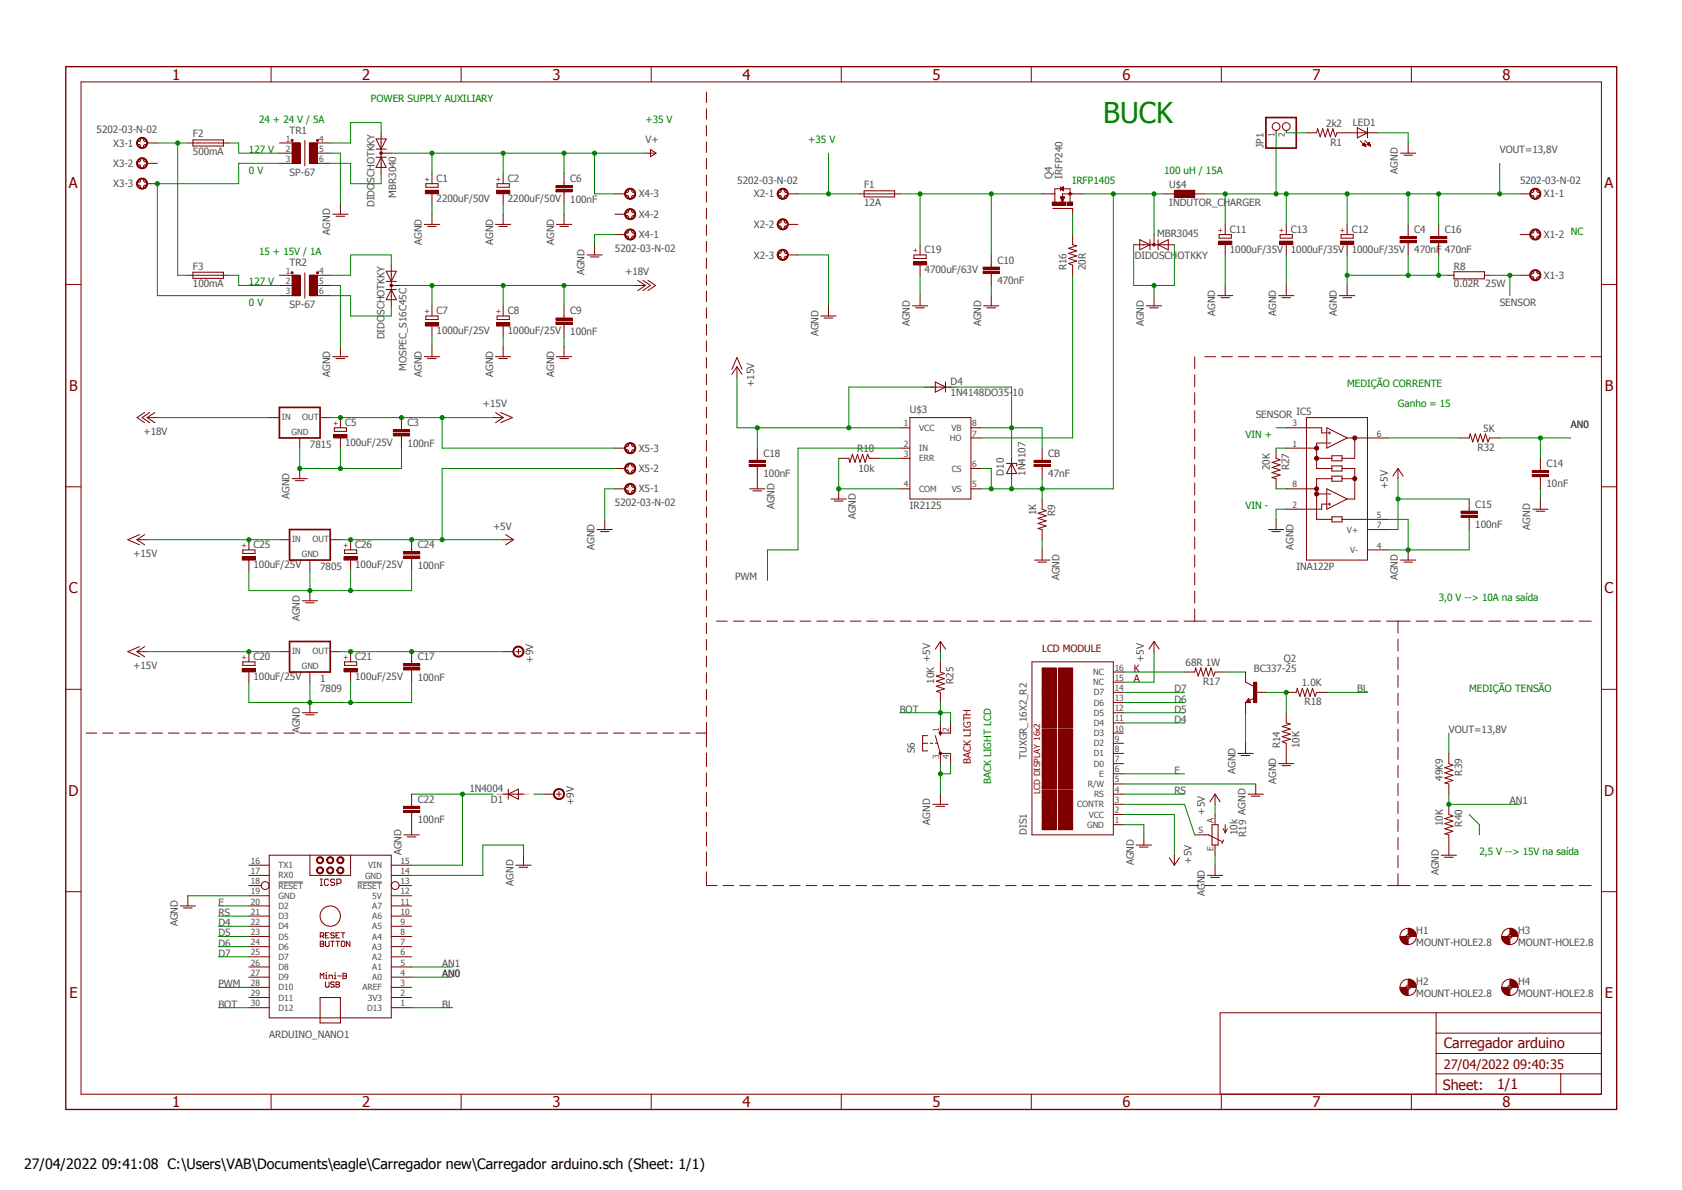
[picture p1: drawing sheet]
<svg xmlns="http://www.w3.org/2000/svg" width="420mm" height="297mm" viewBox="0 0 420 297" stroke-linecap="round" stroke-linejoin="round" font-family="sans-serif">
<defs><g id="words">
<text font-size="7.2" fill="#008000" x="275.5" y="30.6">BUCK</text>
<g font-size="3.7" fill="#800000">
<text x="43" y="19.9">1</text>
<text x="90.5" y="19.9">2</text>
<text x="137.9" y="19.9">3</text>
<text x="185.4" y="19.9">4</text>
<text x="232.8" y="19.9">5</text>
<text x="280.3" y="19.9">6</text>
<text x="327.7" y="19.9">7</text>
<text x="375.2" y="19.9">8</text>
<text x="17.2" y="47">A</text>
<text x="400.7" y="47">A</text>
<text x="17.3" y="97.5">B</text>
<text x="400.7" y="97.5">B</text>
<text x="17.2" y="148.1">C</text>
<text x="400.7" y="148.1">C</text>
<text x="17.1" y="198.6">D</text>
<text x="400.6" y="198.6">D</text>
<text x="17.3" y="249.1">E</text>
<text x="400.8" y="249.1">E</text>
<text x="43" y="276.3">1</text>
<text x="90.5" y="276.3">2</text>
<text x="137.9" y="276.3">3</text>
<text x="185.4" y="276.3">4</text>
<text x="232.8" y="276.3">5</text>
<text x="280.3" y="276.3">6</text>
<text x="327.7" y="276.3">7</text>
<text x="375.2" y="276.3">8</text>
</g>
<g font-size="3.6" fill="#800000">
<text x="360.5" y="261.7">Carregador arduino</text>
<text x="360.3" y="271.9">Sheet:</text>
<text x="373.8" y="271.8">1/1</text>
</g>
<text font-size="3.6" x="6" y="291.8">27/04/2022 09:41:08 C:\Users\VAB\Documents\eagle\Carregador new\Carregador arduino.sch (Sheet: 1/1)</text>
<text font-size="3.2" fill="#800000" x="360.5" y="266.7">27/04/2022 09:40:35</text>
<g font-size="2.5" fill="#008000">
<text x="92.6" y="25.5">POWER SUPPLY AUXILIARY</text>
<text x="64.7" y="30.6">24 + 24 V / 5A</text>
<text x="161.2" y="30.6">+35 V</text>
<text x="201.8" y="35.7">+35 V</text>
<text x="62.1" y="38.2">127 V</text>
<text x="62.1" y="43.3">0 V</text>
<text x="267.8" y="45.8">IRFP1405</text>
<text x="290.7" y="43.3">100 uH / 15A</text>
<text x="392.3" y="58.5">NC</text>
<text x="64.7" y="63.6">15 + 15V / 1A</text>
<text x="62.1" y="71.2">127 V</text>
<text x="62.1" y="76.3">0 V</text>
<text x="336.4" y="96.6">MEDIÇÃO CORRENTE</text>
<text x="349.1" y="101.7">Ganho = 15</text>
<text x="311" y="109.3">VIN +</text>
<text x="311" y="127.1">VIN -</text>
<text x="359.2" y="149.9">3,0 V --&gt; 10A na saída</text>
<text x="366.9" y="172.8">MEDIÇÃO TENSÃO</text>
<text x="247.5" y="195.7" transform="rotate(-90 247.5 195.7)">BACK LIGHT LCD</text>
<text x="369.4" y="213.4">2,5 V --&gt; 15V na saída</text>
</g>
<g font-size="2.5" fill="#505050">
<text x="24.1" y="33.1">5202-03-N-02</text>
<text x="48.2" y="34.3">F2</text>
<text x="72.3" y="33.4">TR1</text>
<text x="161.2" y="35.7">V+</text>
<text x="331.2" y="31.6">2k2</text>
<text x="337.8" y="31.4">LED1</text>
<text x="28.3" y="41.7">X3-2</text>
<text x="28.3" y="36.6">X3-1</text>
<text x="48.2" y="38.6">500mA</text>
<text x="315.5" y="37" transform="rotate(-90 315.5 37)">JP1</text>
<text x="332.2" y="36.4">R1</text>
<text x="374.5" y="38.2">VOUT=13,8V</text>
<text x="28.3" y="46.7">X3-3</text>
<text x="72.3" y="43.9">SP-67</text>
<text x="109" y="45.3">C1</text>
<text x="126.8" y="45.3">C2</text>
<text x="142.4" y="45.5">C6</text>
<text x="184.1" y="45.8">5202-03-N-02</text>
<text x="215.8" y="47">F1</text>
<text x="262.8" y="44.6" transform="rotate(-90 262.8 44.6)">Q4</text>
<text x="265.3" y="44.6" transform="rotate(-90 265.3 44.6)">IRFP240</text>
<text x="292" y="47">U$4</text>
<text x="349.1" y="43.3" transform="rotate(-90 349.1 43.3)">AGND</text>
<text x="379.6" y="45.8">5202-03-N-02</text>
<text x="93.5" y="51.7" transform="rotate(-90 93.5 51.7)">DIDOSCHOTKKY</text>
<text x="98.9" y="49.4" transform="rotate(-90 98.9 49.4)">MBR3040</text>
<text x="109" y="50.4">2200uF/50V</text>
<text x="126.8" y="50.4">2200uF/50V</text>
<text x="142.4" y="50.5">100nF</text>
<text x="159.5" y="49.3">X4-3</text>
<text x="188.3" y="49.3">X2-1</text>
<text x="215.8" y="51.3">12A</text>
<text x="292" y="51.3">INDUTOR_CHARGER</text>
<text x="385.5" y="49.3">X1-1</text>
<text x="82.5" y="58.5" transform="rotate(-90 82.5 58.5)">AGND</text>
<text x="159.5" y="54.4">X4-2</text>
<text x="159.5" y="59.4">X4-1</text>
<text x="188.3" y="56.9">X2-2</text>
<text x="288.9" y="59.1">MBR3045</text>
<text x="307.1" y="58">C11</text>
<text x="322.3" y="58">C13</text>
<text x="337.5" y="58">C12</text>
<text x="353.1" y="58.2">C4</text>
<text x="360.8" y="58.2">C16</text>
<text x="385.5" y="59.4">X1-2</text>
<text x="105.3" y="61.1" transform="rotate(-90 105.3 61.1)">AGND</text>
<text x="123.1" y="61.1" transform="rotate(-90 123.1 61.1)">AGND</text>
<text x="138.3" y="61.1" transform="rotate(-90 138.3 61.1)">AGND</text>
<text x="153.5" y="62.9">5202-03-N-02</text>
<text x="188.3" y="64.5">X2-3</text>
<text x="230.9" y="63.1">C19</text>
<text x="249" y="65.8">C10</text>
<text x="283.3" y="64.5">DIDOSCHOTKKY</text>
<text x="307.1" y="63.1">1000uF/35V</text>
<text x="322.3" y="63.1">1000uF/35V</text>
<text x="337.5" y="63.1">1000uF/35V</text>
<text x="353.1" y="63.2">470nF</text>
<text x="360.8" y="63.2">470nF</text>
<text x="48.2" y="71.6">100mA</text>
<text x="48.2" y="67.3">F3</text>
<text x="72.3" y="66.4">TR2</text>
<text x="145.9" y="68.7" transform="rotate(-90 145.9 68.7)">AGND</text>
<text x="156.1" y="68.7">+18V</text>
<text x="230.9" y="68.2">4700uF/63V</text>
<text x="249" y="70.9">470nF</text>
<text x="266.3" y="67.4" transform="rotate(-90 266.3 67.4)">R16</text>
<text x="271.1" y="67.4" transform="rotate(-90 271.1 67.4)">20R</text>
<text x="363.1" y="71.6">0.02R 25W</text>
<text x="363.1" y="67.3">R8</text>
<text x="385.5" y="69.6">X1-3</text>
<text x="72.3" y="77">SP-67</text>
<text x="374.5" y="76.3">SENSOR</text>
<text x="109" y="83.4">1000uF/25V</text>
<text x="109" y="78.4">C7</text>
<text x="126.8" y="83.4">1000uF/25V</text>
<text x="126.8" y="78.4">C8</text>
<text x="142.4" y="83.6">100nF</text>
<text x="142.4" y="78.5">C9</text>
<text x="204.3" y="83.9" transform="rotate(-90 204.3 83.9)">AGND</text>
<text x="227.2" y="81.4" transform="rotate(-90 227.2 81.4)">AGND</text>
<text x="245" y="81.4" transform="rotate(-90 245 81.4)">AGND</text>
<text x="285.6" y="81.4" transform="rotate(-90 285.6 81.4)">AGND</text>
<text x="303.4" y="78.9" transform="rotate(-90 303.4 78.9)">AGND</text>
<text x="318.6" y="78.9" transform="rotate(-90 318.6 78.9)">AGND</text>
<text x="333.8" y="78.9" transform="rotate(-90 333.8 78.9)">AGND</text>
<text x="96" y="84.7" transform="rotate(-90 96 84.7)">DIDOSCHOTKKY</text>
<text x="82.5" y="94.1" transform="rotate(-90 82.5 94.1)">AGND</text>
<text x="101.5" y="92.5" transform="rotate(-90 101.5 92.5)">MOSPEC_S16C45C</text>
<text x="105.3" y="94.1" transform="rotate(-90 105.3 94.1)">AGND</text>
<text x="123.1" y="94.1" transform="rotate(-90 123.1 94.1)">AGND</text>
<text x="138.3" y="94.1" transform="rotate(-90 138.3 94.1)">AGND</text>
<text x="120.6" y="101.7">+15V</text>
<text x="188.3" y="96.6" transform="rotate(-90 188.3 96.6)">+15V</text>
<text x="237.4" y="98.9">1N4148DO35-10</text>
<text x="237.4" y="96.1">D4</text>
<text x="86.1" y="106.3">C5</text>
<text x="101.8" y="106.4">C3</text>
<text x="227.2" y="103">U$3</text>
<text x="313.6" y="104.2">SENSOR</text>
<text x="323.7" y="103.6">IC5</text>
<text x="370.4" y="107.8">5K</text>
<text x="392.3" y="106.8">AN0</text>
<text x="35.8" y="108.5">+18V</text>
<text x="77.4" y="111.8">7815</text>
<text x="86.1" y="111.4">100uF/25V</text>
<text x="101.8" y="111.5">100nF</text>
<text x="159.5" y="112.7">X5-3</text>
<text x="214" y="112.9">R10</text>
<text x="368.9" y="112.6">R32</text>
<text x="159.5" y="117.8">X5-2</text>
<text x="190.6" y="119.1">100nF</text>
<text x="190.6" y="114">C18</text>
<text x="214.4" y="117.7">10k</text>
<text x="250.7" y="118.7" transform="rotate(-90 250.7 118.7)">D10</text>
<text x="256" y="118.7" transform="rotate(-90 256 118.7)">1N4107</text>
<text x="261.7" y="119.1">47nF</text>
<text x="261.7" y="114">CB</text>
<text x="317.1" y="117.3" transform="rotate(-90 317.1 117.3)">20K</text>
<text x="321.9" y="117.4" transform="rotate(-90 321.9 117.4)">R27</text>
<text x="386.2" y="116.5">C14</text>
<text x="72.3" y="124.5" transform="rotate(-90 72.3 124.5)">AGND</text>
<text x="159.5" y="122.9">X5-1</text>
<text x="346.5" y="122" transform="rotate(-90 346.5 122)">+5V</text>
<text x="386.2" y="121.6">10nF</text>
<text x="153.5" y="126.3">5202-03-N-02</text>
<text x="193.4" y="127.1" transform="rotate(-90 193.4 127.1)">AGND</text>
<text x="213.7" y="129.6" transform="rotate(-90 213.7 129.6)">AGND</text>
<text x="227.2" y="127.1">IR2125</text>
<text x="258.7" y="128.6" transform="rotate(-90 258.7 128.6)">1K</text>
<text x="263.5" y="128.7" transform="rotate(-90 263.5 128.7)">R9</text>
<text x="368.4" y="131.8">100nF</text>
<text x="368.4" y="126.7">C15</text>
<text x="63.3" y="136.8">C25</text>
<text x="88.7" y="136.8">C26</text>
<text x="104.3" y="136.9">C24</text>
<text x="123.1" y="132.2">+5V</text>
<text x="148.5" y="137.2" transform="rotate(-90 148.5 137.2)">AGND</text>
<text x="323" y="137.2" transform="rotate(-90 323 137.2)">AGND</text>
<text x="382.1" y="132.2" transform="rotate(-90 382.1 132.2)">AGND</text>
<text x="33.3" y="139">+15V</text>
<text x="63.3" y="141.9">100uF/25V</text>
<text x="79.9" y="142.3">7805</text>
<text x="88.7" y="141.9">100uF/25V</text>
<text x="104.3" y="141.9">100nF</text>
<text x="323.7" y="142.3">INA122P</text>
<text x="183.6" y="144.9">PWM</text>
<text x="264.5" y="144.9" transform="rotate(-90 264.5 144.9)">AGND</text>
<text x="349.1" y="144.9" transform="rotate(-90 349.1 144.9)">AGND</text>
<text x="74.8" y="155" transform="rotate(-90 74.8 155)">AGND</text>
<text x="33.3" y="167">+15V</text>
<text x="63.3" y="164.7">C20</text>
<text x="88.7" y="164.7">C21</text>
<text x="104.3" y="164.8">C17</text>
<text x="133.1" y="165.4" transform="rotate(-90 133.1 165.4)">+9V</text>
<text x="232.3" y="165.2" transform="rotate(-90 232.3 165.2)">+5V</text>
<text x="285.6" y="165.2" transform="rotate(-90 285.6 165.2)">+5V</text>
<text x="296" y="166.2">68R 1W</text>
<text x="313.1" y="167.7">BC337-25</text>
<text x="320.6" y="165.2">Q2</text>
<text x="63.3" y="169.8">100uF/25V</text>
<text x="79.9" y="172.8">7809</text>
<text x="79.9" y="170.3">1</text>
<text x="88.7" y="169.8">100uF/25V</text>
<text x="104.3" y="169.9">100nF</text>
<text x="233.3" y="170.6" transform="rotate(-90 233.3 170.6)">10K</text>
<text x="238.1" y="170.7" transform="rotate(-90 238.1 170.7)">R25</text>
<text x="293.2" y="172.8">D7</text>
<text x="300.4" y="171">R17</text>
<text x="325.1" y="171.3">1.0K</text>
<text x="338.9" y="172.8">BL</text>
<text x="224.7" y="177.9">BOT</text>
<text x="293.2" y="177.9">D5</text>
<text x="293.2" y="175.3">D6</text>
<text x="325.8" y="176.1">R18</text>
<text x="74.8" y="183" transform="rotate(-90 74.8 183)">AGND</text>
<text x="293.2" y="180.4">D4</text>
<text x="361.8" y="183">VOUT=13,8V</text>
<text x="228.5" y="188" transform="rotate(-90 228.5 188)">S6</text>
<text x="256.4" y="189.3" transform="rotate(-90 256.4 189.3)">TUXGR_16X2_R2</text>
<text x="319.7" y="186.8" transform="rotate(-90 319.7 186.8)">R14</text>
<text x="324.5" y="186.8" transform="rotate(-90 324.5 186.8)">10K</text>
<text x="117.2" y="197.7">1N4004</text>
<text x="293.2" y="193.1">E</text>
<text x="308.5" y="193.1" transform="rotate(-90 308.5 193.1)">AGND</text>
<text x="318.6" y="195.7" transform="rotate(-90 318.6 195.7)">AGND</text>
<text x="360.3" y="194.9" transform="rotate(-90 360.3 194.9)">49K9</text>
<text x="365.1" y="193.6" transform="rotate(-90 365.1 193.6)">R39</text>
<text x="104.3" y="200.4">C22</text>
<text x="122.6" y="200.4">D1</text>
<text x="143.3" y="201" transform="rotate(-90 143.3 201)">+9V</text>
<text x="293.2" y="198.2">RS</text>
<text x="300.9" y="203.3" transform="rotate(-90 300.9 203.3)">+5V</text>
<text x="377" y="200.7">AN1</text>
<text x="104.3" y="205.4">100nF</text>
<text x="232.3" y="205.8" transform="rotate(-90 232.3 205.8)">AGND</text>
<text x="256.4" y="208.4" transform="rotate(-90 256.4 208.4)">DIS1</text>
<text x="309" y="208.5" transform="rotate(-90 309 208.5)">10k</text>
<text x="311.1" y="208.8" transform="rotate(-90 311.1 208.8)">R19 AGND</text>
<text x="360.3" y="206.2" transform="rotate(-90 360.3 206.2)">10K</text>
<text x="365.1" y="206.3" transform="rotate(-90 365.1 206.3)">R40</text>
<text x="100.2" y="213.4" transform="rotate(-90 100.2 213.4)">AGND</text>
<text x="283.1" y="216" transform="rotate(-90 283.1 216)">AGND</text>
<text x="297.6" y="215.6" transform="rotate(-90 297.6 215.6)">+5V</text>
<text x="128.2" y="221" transform="rotate(-90 128.2 221)">AGND</text>
<text x="359.2" y="218.5" transform="rotate(-90 359.2 218.5)">AGND</text>
<text x="54.5" y="226.1">E</text>
<text x="300.9" y="223.6" transform="rotate(-90 300.9 223.6)">AGND</text>
<text x="44.4" y="231.2" transform="rotate(-90 44.4 231.2)">AGND</text>
<text x="54.5" y="231.2">D4</text>
<text x="54.5" y="233.7">D5</text>
<text x="54.5" y="228.6">RS</text>
<text x="353.7" y="233.2">H1</text>
<text x="379.1" y="233.2">H3</text>
<text x="54.5" y="236.3">D6</text>
<text x="54.5" y="238.8">D7</text>
<text x="353.7" y="236.2">MOUNT-HOLE2.8</text>
<text x="379.1" y="236.2">MOUNT-HOLE2.8</text>
<text x="110.4" y="241.3">AN1</text>
<text x="110.4" y="243.9">AN0</text>
<text x="353.7" y="245.8">H2</text>
<text x="379.1" y="245.8">H4</text>
<text x="54.5" y="246.4">PWM</text>
<text x="54.5" y="251.5">BOT</text>
<text x="110.4" y="251.5">BL</text>
<text x="353.7" y="248.9">MOUNT-HOLE2.8</text>
<text x="379.1" y="248.9">MOUNT-HOLE2.8</text>
<text x="67.2" y="259.1">ARDUINO_NANO1</text>
</g>
<g font-size="2.5" fill="#800000">
<text x="260.2" y="162.6">LCD MODULE</text>
<text x="283.1" y="167.7">K</text>
<text x="283.1" y="170.3">A</text>
<text x="242.4" y="190.6" transform="rotate(-90 242.4 190.6)">BACK LIGTH</text>
</g>
<g font-size="2.1" fill="#505050">
<text x="71.4" y="35.3">1</text>
<text x="79.7" y="35.3">4</text>
<text x="318.3" y="34.1" transform="rotate(-90 318.3 34.1)">1</text>
<text x="320.8" y="34.1" transform="rotate(-90 320.8 34.1)">2</text>
<text x="71.4" y="37.9">2</text>
<text x="71.4" y="40.4">3</text>
<text x="79.7" y="37.9">5</text>
<text x="79.7" y="40.4">6</text>
<text x="71.4" y="68.3">1</text>
<text x="71.4" y="70.9">2</text>
<text x="79.7" y="68.3">4</text>
<text x="79.7" y="70.9">5</text>
<text x="71.4" y="73.4">3</text>
<text x="79.7" y="73.4">6</text>
<text x="70.4" y="104.9">IN</text>
<text x="75.5" y="104.9">OUT</text>
<text x="225.7" y="106.4">1</text>
<text x="229.5" y="107.5">VCC</text>
<text x="237.6" y="107.5">VB</text>
<text x="242.8" y="106.4">8</text>
<text x="322.7" y="106.4">3</text>
<text x="72.8" y="108.5">GND</text>
<text x="225.7" y="111.5">2</text>
<text x="229.5" y="112.6">IN</text>
<text x="237.2" y="110.1">HO</text>
<text x="242.8" y="109">7</text>
<text x="322.7" y="111.5">1</text>
<text x="343.8" y="109">6</text>
<text x="225.7" y="114">3</text>
<text x="229.5" y="115.1">ERR</text>
<text x="237.7" y="117.7">CS</text>
<text x="242.8" y="116.6">6</text>
<text x="225.7" y="121.7">4</text>
<text x="229.5" y="122.8">COM</text>
<text x="237.7" y="122.8">VS</text>
<text x="242.8" y="121.7">5</text>
<text x="322.7" y="121.7">8</text>
<text x="322.7" y="126.7">2</text>
<text x="343.8" y="131.8">7</text>
<text x="343.8" y="129.3">5</text>
<text x="72.9" y="135.3">IN</text>
<text x="78" y="135.3">OUT</text>
<text x="336.3" y="132.9">V+</text>
<text x="343.8" y="136.9">4</text>
<text x="75.4" y="139">GND</text>
<text x="337.1" y="138">V-</text>
<text x="72.9" y="163.3">IN</text>
<text x="75.4" y="167">GND</text>
<text x="78" y="163.3">OUT</text>
<text x="278.3" y="167.4">16</text>
<text x="273" y="171">NC</text>
<text x="273" y="168.5">NC</text>
<text x="273.1" y="173.6">D7</text>
<text x="278.3" y="172.4">14</text>
<text x="278.3" y="169.9">15</text>
<text x="273.1" y="178.6">D5</text>
<text x="273.1" y="176.1">D6</text>
<text x="278.3" y="177.5">12</text>
<text x="278.3" y="175">13</text>
<text x="234.5" y="182.6" transform="rotate(-90 234.5 182.6)">1</text>
<text x="237" y="182.6" transform="rotate(-90 237 182.6)">2</text>
<text x="273.1" y="183.7">D3</text>
<text x="273.1" y="181.2">D4</text>
<text x="278.3" y="185.1">9</text>
<text x="278.3" y="182.6">10</text>
<text x="278.3" y="180">11</text>
<text x="234.5" y="189.5" transform="rotate(-90 234.5 189.5)">3</text>
<text x="237" y="189.5" transform="rotate(-90 237 189.5)">4</text>
<text x="273.1" y="191.3">D0</text>
<text x="273.1" y="188.8">D1</text>
<text x="273.1" y="186.3">D2</text>
<text x="278.3" y="190.2">7</text>
<text x="278.3" y="187.7">8</text>
<text x="271.7" y="196.4">R/W</text>
<text x="274.5" y="193.9">E</text>
<text x="278.3" y="197.8">4</text>
<text x="278.3" y="195.3">5</text>
<text x="278.3" y="192.7">6</text>
<text x="269" y="201.5">CONTR</text>
<text x="273.2" y="199">RS</text>
<text x="278.3" y="202.9">2</text>
<text x="278.3" y="200.4">3</text>
<text x="271.4" y="206.6">GND</text>
<text x="271.9" y="204">VCC</text>
<text x="278.3" y="205.4">1</text>
<text x="299.3" y="208">S</text>
<text x="303" y="205.4" transform="rotate(-90 303 205.4)">A</text>
<text x="62.6" y="215.6">16</text>
<text x="100" y="215.6">15</text>
<text x="303" y="212.4" transform="rotate(-90 303 212.4)">E</text>
<text x="62.6" y="218.1">17</text>
<text x="62.6" y="220.7">18</text>
<text x="69.6" y="216.7">TX1</text>
<text x="69.6" y="219.2">RX0</text>
<text x="69.6" y="221.8">RESET</text>
<text x="89.3" y="221.8">RESET</text>
<text x="91.1" y="219.3">GND</text>
<text x="91.9" y="216.7">VIN</text>
<text x="100" y="220.7">13</text>
<text x="100" y="218.1">14</text>
<text x="62.6" y="223.2">19</text>
<text x="62.6" y="225.8">20</text>
<text x="69.6" y="224.3">GND</text>
<text x="69.6" y="226.9">D2</text>
<text x="93" y="226.9">A7</text>
<text x="93" y="224.3">5V</text>
<text x="100" y="225.8">11</text>
<text x="100" y="223.2">12</text>
<text x="62.6" y="228.3">21</text>
<text x="62.6" y="230.8">22</text>
<text x="62.6" y="233.4">23</text>
<text x="69.6" y="229.4">D3</text>
<text x="69.6" y="231.9">D4</text>
<text x="93" y="231.9">A5</text>
<text x="93" y="229.4">A6</text>
<text x="100" y="233.4">8</text>
<text x="100" y="230.8">9</text>
<text x="100" y="228.3">10</text>
<text x="62.6" y="235.9">24</text>
<text x="62.6" y="238.5">25</text>
<text x="69.6" y="234.5">D5</text>
<text x="69.6" y="237">D6</text>
<text x="69.6" y="239.6">D7</text>
<text x="93" y="239.6">A2</text>
<text x="93" y="237">A3</text>
<text x="93" y="234.5">A4</text>
<text x="100" y="238.5">6</text>
<text x="100" y="235.9">7</text>
<text x="62.6" y="241">26</text>
<text x="62.6" y="243.5">27</text>
<text x="69.6" y="242.1">D8</text>
<text x="69.6" y="244.6">D9</text>
<text x="93" y="244.6">A0</text>
<text x="93" y="242.1">A1</text>
<text x="100" y="243.5">4</text>
<text x="100" y="241">5</text>
<text x="62.6" y="246.1">28</text>
<text x="62.6" y="248.6">29</text>
<text x="62.6" y="251.2">30</text>
<text x="69.6" y="247.2">D10</text>
<text x="69.6" y="249.7">D11</text>
<text x="90.5" y="247.2">AREF</text>
<text x="91.8" y="249.7">3V3</text>
<text x="100" y="251.2">1</text>
<text x="100" y="248.6">2</text>
<text x="100" y="246.1">3</text>
<text x="69.6" y="252.3">D12</text>
<text x="91.7" y="252.3">D13</text>
</g>
<text font-size="2.1" fill="#800000" x="259.7" y="198.2" transform="rotate(-90 259.7 198.2)">LCD DISPLAY 16x2</text>
<g font-size="1.8" fill="#800000">
<text x="107.3" y="45.4" transform="rotate(-90 107.3 45.4)">+</text>
<text x="125.1" y="45.4" transform="rotate(-90 125.1 45.4)">+</text>
<text x="305.4" y="58.1" transform="rotate(-90 305.4 58.1)">+</text>
<text x="320.6" y="58.1" transform="rotate(-90 320.6 58.1)">+</text>
<text x="335.8" y="58.1" transform="rotate(-90 335.8 58.1)">+</text>
<text x="229.2" y="63.2" transform="rotate(-90 229.2 63.2)">+</text>
<text x="107.3" y="78.4" transform="rotate(-90 107.3 78.4)">+</text>
<text x="125.1" y="78.4" transform="rotate(-90 125.1 78.4)">+</text>
<text x="84.4" y="106.4" transform="rotate(-90 84.4 106.4)">+</text>
<text x="61.6" y="136.9" transform="rotate(-90 61.6 136.9)">+</text>
<text x="87" y="136.9" transform="rotate(-90 87 136.9)">+</text>
<text x="61.6" y="164.8" transform="rotate(-90 61.6 164.8)">+</text>
<text x="87" y="164.8" transform="rotate(-90 87 164.8)">+</text>
</g>
<g font-size=".6" fill="#800080">
<text x="230.7" y="96.8">SpiceOrder 1</text>
<text x="235.8" y="96.8">SpiceOrder 2</text>
<text x="124" y="198.4">SpiceOrder 2</text>
<text x="129.1" y="198.4">SpiceOrder 1</text>
</g>
</g></defs>
<path d="M15.9 16.3l388.2 261.2M404.1 16.3l-388.2 261.2" fill="none" stroke="#fff" stroke-width=".25"/>
<path d="M69.6 220.1h6M89.3 220.1h6.1" fill="none" stroke="#505050" stroke-width=".25"/>
<g fill="none" stroke="#800000" stroke-width=".25">
<path d="M67.7 16.6v3.8M115.1 16.6v3.8M162.6 16.6v3.8M210.1 16.6v3.8M257.5 16.6v3.8M305 16.6v3.8M352.4 16.6v3.8M20.2 20.4h379.7v252.7h-379.7zM176.4 23v2.6M176.4 27.1v2.7M176.4 31.3v2.6M176.4 35.4v2.7"/>
<path d="M176.4 39.5v2.7M176.4 43.7v2.6M176.4 47.8v2.7M176.4 52v2.6M176.4 56.1v2.7M16.4 71h3.8M176.4 60.2v2.7M176.4 64.4v2.6M176.4 68.5v2.7M176.4 72.7v2.6M176.4 76.8v2.7M399.9 71h3.8"/>
<path d="M176.4 80.9v2.7M176.4 85.1v2.6M176.4 89.2v2.7M176.4 93.4v2.6M176.4 97.5v2.7M298.3 89v3M298.3 93.5v3M298.3 98v3M300.9 89h2.6M305.1 89h2.6M309.2 89h2.7M313.4 89h2.7"/>
<path d="M317.6 89h2.7M321.8 89h2.7M326 89h2.7M330.2 89h2.7M334.3 89h2.8M338.5 89h2.7M342.7 89h2.7M346.9 89h2.7M351.1 89h2.7M355.3 89h2.7M359.5 89h2.7M363.7 89h2.7"/>
<path d="M367.9 89h2.6M372.1 89h2.6M376.3 89h2.6M380.4 89h2.7M384.6 89h2.7M388.8 89h2.7M393 89h2.7M397.2 89h2.7M176.4 101.6v2.7M176.4 105.8v2.6M176.4 109.9v2.7M176.4 114.1v2.6"/>
<path d="M176.4 118.2v2.7M298.3 102.5v3M298.3 107v3M298.3 111.5v3M298.3 116v3M16.4 121.5h3.8M69.8 134.7h2.5M77.4 139.8v2.5M82.5 134.7h2.5M102.8 137.2v.6M102.8 139.3v.5M176.4 122.3v2.7"/>
<path d="M176.4 126.5v2.6M176.4 130.6v2.7M176.4 134.8v2.6M176.4 138.9v2.7M298.3 120.5v3M298.3 125v3M298.3 129.5v3M298.3 134v3M298.3 138.5v3M399.9 121.5h3.8M176.4 143v2.7M176.4 147.2v2.6"/>
<path d="M176.4 151.3v2.7M176.4 155.5v2.6M176.4 159.6v2.7M178.9 155h2.7M183.1 155h2.7M187.3 155h2.6M191.5 155h2.6M195.6 155h2.7M199.8 155h2.6M204 155h2.6M208.1 155h2.7M212.3 155h2.7"/>
<path d="M216.5 155h2.6M220.6 155h2.7M224.8 155h2.7M229 155h2.6M233.1 155h2.7M237.3 155h2.6M241.5 155h2.6M245.6 155h2.7M249.8 155h2.7M254 155h2.6M258.1 155h2.7M262.3 155h2.7"/>
<path d="M266.5 155h2.7M270.6 155h2.7M274.8 155h2.7M279 155h2.6M283.1 155h2.7M287.3 155h2.7M291.5 155h2.6M295.7 155h5.5M298.3 143v3M298.3 147.5v3M298.3 152v3M302.7 155h2.8"/>
<path d="M307 155h2.9M311.4 155h2.8M315.7 155h2.9M320.1 155h2.9M324.4 155h2.9M328.8 155h2.9M333.2 155h2.8M337.5 155h2.9M341.9 155h2.8M346.2 155h5.9M349.1 155v3M349.1 159.5v3"/>
<path d="M353.6 155h3.1M358.1 155h3M362.7 155h3M367.2 155h3M371.7 155h3M376.2 155h3.1M380.7 155h3.1M385.3 155h3M389.8 155h3M394.3 155h3M16.4 172h3.8M176.4 163.7v2.7"/>
<path d="M176.4 167.9v2.6M176.4 172v2.7M176.4 176.2v2.6M349.1 164v3M349.1 168.5v3M349.1 173v3M349.1 177.5v3.1M399.9 172h3.8M21.5 183h2.6M25.6 183h2.6M29.8 183h2.5M33.9 183h2.6"/>
<path d="M38 183h2.6M42.1 183h2.6M46.2 183h2.6M50.3 183h2.7M54.4 183h2.7M58.5 183h2.7M62.7 183h2.6M66.8 183h2.6M70.9 183h2.6M75 183h2.6M79.1 183h2.6M83.3 183h2.6"/>
<path d="M87.4 183h2.6M91.5 183h2.6M95.6 183h2.6M99.7 183h2.6M103.8 183h2.6M107.9 183h2.7M112.1 183h2.6M116.2 183h2.6M120.3 183h2.6M124.4 183h2.6M128.5 183h2.6M132.6 183h2.7"/>
<path d="M136.7 183h2.7M140.9 183h2.6M145 183h2.6M149.1 183h2.6M153.2 183h2.6M157.4 183h2.5M161.5 183h2.6M165.6 183h2.6M169.7 183h2.6M173.8 183h2.6M176.4 180.3v6.1M176.4 187.9v3.4"/>
<path d="M176.4 192.9v3.4M176.4 197.8v3.5M349.1 182v3M349.1 186.5v3M349.1 191.1v2.9M349.1 195.5v3M176.4 202.7v3.5M176.4 207.7v3.5M176.4 212.6v3.5M176.4 217.6v3.4h2.7M349.1 200v3M349.1 204.6v2.9"/>
<path d="M349.1 209v3M349.1 213.5v3M349.1 218.1v2.9M16.4 222.5h3.8M180.6 221h2.6M184.7 221h2.7M188.8 221h2.7M193 221h2.7M197.1 221h2.7M201.3 221h2.7M205.4 221h2.7M209.6 221h2.7"/>
<path d="M213.7 221h2.7M217.9 221h2.6M222 221h2.7M226.2 221h2.6M230.3 221h2.7M234.5 221h2.6M238.6 221h2.7M242.8 221h2.6M246.9 221h2.7M251.1 221h2.6M255.2 221h2.7M259.4 221h2.6"/>
<path d="M263.5 221h2.6M267.7 221h2.6M271.8 221h2.6M275.9 221h2.7M280.1 221h2.6M284.2 221h2.7M288.4 221h2.6M292.5 221h2.7M296.7 221h2.6M300.8 221h2.7M305 221h2.6M309.1 221h2.7"/>
<path d="M313.3 221h2.6M317.4 221h2.7M321.6 221h2.6M325.7 221h2.7M329.9 221h2.6M334 221h2.6M338.2 221h2.6M342.3 221h2.6M346.5 221h5.6M353.6 221h3.1M358.1 221h3M362.7 221h3"/>
<path d="M367.2 221h3M371.7 221h3M376.2 221h3.1M380.7 221h3.1M385.3 221h3M389.8 221h3M394.3 221h3M399.9 222.5h3.8M358.6 252.8v20.3M358.6 257.9h41.3M399.9 252.8h-95.2v20.3M67.7 273.1v3.8"/>
<path d="M115.1 273.1v3.8M162.6 273.1v3.8M210.1 273.1v3.8M257.5 273.1v3.8M305 273.1v3.8M352.4 273.1v3.8M358.6 268h41.3M358.6 262.9h41.3M389.7 268v5.1"/>
</g>
<path d="M16.4 16.6h387.3v260.3h-387.3z" fill="none" stroke="#800000" stroke-width=".34"/>
<path d="M72.3 132.2h10.2v7.6h-10.2z" fill="none" stroke="#800000" stroke-width=".42"/>
<path d="M100.8 138.8h4v.5h-4z" fill-rule="evenodd" fill="#800000"/>
<path d="M100.8 138.8h4v.5h-4z" fill="none" stroke="#800000" stroke-width=".25"/>
<path d="M100.8 137.8h4v.5h-4z" fill-rule="evenodd" fill="#800000"/>
<path d="M60.6 137.2h3.1v.9h-3.1zM100.8 137.8h4v.5h-4zM102.8 134.7v2.5M102.8 139.8v2.5" fill="none" stroke="#800000" stroke-width=".25"/>
<path d="M60.5 138.9h3.3v.9h-3.3z" fill-rule="evenodd" fill="#800000"/>
<path d="M60.5 138.9h3.3v.9h-3.3zM62.1 134.7v2.5M62.1 139.8v2.5M86 137.2h3.1v.9h-3.1z" fill="none" stroke="#800000" stroke-width=".25"/>
<path d="M85.9 138.9h3.3v.9h-3.3z" fill-rule="evenodd" fill="#800000"/>
<g fill="none" stroke="#800000" stroke-width=".25">
<path d="M67.2 104.2h2.6M74.8 109.3v2.5M79.9 104.2h2.6M100.2 106.8v.5M100.2 108.8v.5M209.4 114.4h2.6l.2 1 .7-2 .6 2 .6-2 .7 2 .6-2 .6 2 .7-2 .3 1h2.6M85.9 138.9h3.3v.9h-3.3zM87.5 134.7v2.5M87.5 139.8v2.5M125.6 134.7h2.6M126.3 133.4l1.9 1.3M128.2 134.7l-1.9 1.3"/>
<path d="M207.5 124.5h3.8M208.3 125.1h2.2M209.4 122v2.5M75.5 149.9h3.8M76.3 150.5h2.2M77.4 147.4v2.5"/>
</g>
<path d="M69.8 101.7h10.1v7.6h-10.1z" fill="none" stroke="#800000" stroke-width=".42"/>
<path d="M98.2 108.3h4.1v.5h-4.1z" fill-rule="evenodd" fill="#800000"/>
<path d="M98.2 108.3h4.1v.5h-4.1z" fill="none" stroke="#800000" stroke-width=".25"/>
<path d="M98.2 107.3h4.1v.5h-4.1z" fill-rule="evenodd" fill="#800000"/>
<path d="M83.5 106.8h3v.9h-3zM98.2 107.3h4.1v.5h-4.1zM100.2 104.2v2.6M100.2 109.3v2.5" fill="none" stroke="#800000" stroke-width=".25"/>
<path d="M83.4 108.5h3.3v.8h-3.3z" fill-rule="evenodd" fill="#800000"/>
<g fill="none" stroke="#800000" stroke-width=".25">
<path d="M182.8 92.2l1.2-3 1.3 3M184 91.5l-1.2 1.9M184 91.5l1.3 1.9M184 91.5v2.6M72.9 119.5h3.9M73.7 120h2.2M74.8 116.9v2.6M83.4 108.5h3.3v.8h-3.3zM85 104.2v2.6M85 109.3v2.5M123.1 104.2h2.5M123.7 103l1.9 1.2"/>
<path d="M125 103l2.9 1.2-2.9 1.3M125.6 104.2l-1.9 1.3M257.7 165.2h20.3v43.2h-20.3z"/>
</g>
<path d="M260.2 204.8h3.6v2.3h-3.6z" fill-rule="evenodd" fill="#800000"/>
<path d="M260.2 204.8h3.6v2.3h-3.6z" fill="none" stroke="#800000" stroke-width=".25"/>
<path d="M264.3 204.8h3.5v2.3h-3.5z" fill-rule="evenodd" fill="#800000"/>
<path d="M264.3 204.8h3.5v2.3h-3.5z" fill="none" stroke="#800000" stroke-width=".25"/>
<path d="M260.2 202.3h3.6v2.3h-3.6z" fill-rule="evenodd" fill="#800000"/>
<path d="M260.2 202.3h3.6v2.3h-3.6z" fill="none" stroke="#800000" stroke-width=".25"/>
<path d="M264.3 202.3h3.5v2.3h-3.5z" fill-rule="evenodd" fill="#800000"/>
<path d="M264.3 202.3h3.5v2.3h-3.5z" fill="none" stroke="#800000" stroke-width=".25"/>
<path d="M260.2 199.7h3.6v2.3h-3.6z" fill-rule="evenodd" fill="#800000"/>
<path d="M260.2 199.7h3.6v2.3h-3.6z" fill="none" stroke="#800000" stroke-width=".25"/>
<path d="M264.3 199.7h3.5v2.3h-3.5z" fill-rule="evenodd" fill="#800000"/>
<path d="M264.3 199.7h3.5v2.3h-3.5z" fill="none" stroke="#800000" stroke-width=".25"/>
<path d="M260.2 197.2h3.6v2.3h-3.6z" fill-rule="evenodd" fill="#800000"/>
<path d="M260.2 197.2h3.6v2.3h-3.6z" fill="none" stroke="#800000" stroke-width=".25"/>
<path d="M264.3 197.2h3.5v2.3h-3.5z" fill-rule="evenodd" fill="#800000"/>
<path d="M264.3 197.2h3.5v2.3h-3.5z" fill="none" stroke="#800000" stroke-width=".25"/>
<path d="M260.2 194.6h3.6v2.3h-3.6z" fill-rule="evenodd" fill="#800000"/>
<path d="M260.2 194.6h3.6v2.3h-3.6z" fill="none" stroke="#800000" stroke-width=".25"/>
<path d="M264.3 194.6h3.5v2.3h-3.5z" fill-rule="evenodd" fill="#800000"/>
<path d="M264.3 194.6h3.5v2.3h-3.5z" fill="none" stroke="#800000" stroke-width=".25"/>
<path d="M260.2 192.1h3.6v2.3h-3.6z" fill-rule="evenodd" fill="#800000"/>
<path d="M260.2 192.1h3.6v2.3h-3.6z" fill="none" stroke="#800000" stroke-width=".25"/>
<path d="M264.3 192.1h3.5v2.3h-3.5z" fill-rule="evenodd" fill="#800000"/>
<path d="M264.3 192.1h3.5v2.3h-3.5z" fill="none" stroke="#800000" stroke-width=".25"/>
<path d="M260.2 189.6h3.6v2.3h-3.6z" fill-rule="evenodd" fill="#800000"/>
<path d="M260.2 189.6h3.6v2.3h-3.6z" fill="none" stroke="#800000" stroke-width=".25"/>
<path d="M264.3 189.6h3.5v2.3h-3.5z" fill-rule="evenodd" fill="#800000"/>
<path d="M264.3 189.6h3.5v2.3h-3.5z" fill="none" stroke="#800000" stroke-width=".25"/>
<path d="M260.2 187h3.6v2.3h-3.6z" fill-rule="evenodd" fill="#800000"/>
<path d="M260.2 187h3.6v2.3h-3.6z" fill="none" stroke="#800000" stroke-width=".25"/>
<path d="M264.3 187h3.5v2.3h-3.5z" fill-rule="evenodd" fill="#800000"/>
<path d="M264.3 187h3.5v2.3h-3.5z" fill="none" stroke="#800000" stroke-width=".25"/>
<path d="M260.2 184.5h3.6v2.3h-3.6z" fill-rule="evenodd" fill="#800000"/>
<path d="M260.2 184.5h3.6v2.3h-3.6z" fill="none" stroke="#800000" stroke-width=".25"/>
<path d="M264.3 184.5h3.5v2.3h-3.5z" fill-rule="evenodd" fill="#800000"/>
<path d="M264.3 184.5h3.5v2.3h-3.5z" fill="none" stroke="#800000" stroke-width=".25"/>
<path d="M260.2 181.9h3.6v2.3h-3.6z" fill-rule="evenodd" fill="#800000"/>
<path d="M260.2 181.9h3.6v2.3h-3.6z" fill="none" stroke="#800000" stroke-width=".25"/>
<path d="M264.3 181.9h3.5v2.3h-3.5z" fill-rule="evenodd" fill="#800000"/>
<path d="M264.3 181.9h3.5v2.3h-3.5z" fill="none" stroke="#800000" stroke-width=".25"/>
<path d="M260.2 179.4h3.6v2.3h-3.6z" fill-rule="evenodd" fill="#800000"/>
<path d="M260.2 179.4h3.6v2.3h-3.6z" fill="none" stroke="#800000" stroke-width=".25"/>
<path d="M264.3 179.4h3.5v2.3h-3.5z" fill-rule="evenodd" fill="#800000"/>
<path d="M264.3 179.4h3.5v2.3h-3.5z" fill="none" stroke="#800000" stroke-width=".25"/>
<path d="M260.2 176.9h3.6v2.3h-3.6z" fill-rule="evenodd" fill="#800000"/>
<path d="M260.2 176.9h3.6v2.3h-3.6z" fill="none" stroke="#800000" stroke-width=".25"/>
<path d="M264.3 176.9h3.5v2.3h-3.5z" fill-rule="evenodd" fill="#800000"/>
<path d="M264.3 176.9h3.5v2.3h-3.5z" fill="none" stroke="#800000" stroke-width=".25"/>
<path d="M260.2 174.3h3.6v2.3h-3.6z" fill-rule="evenodd" fill="#800000"/>
<path d="M260.2 174.3h3.6v2.3h-3.6z" fill="none" stroke="#800000" stroke-width=".25"/>
<path d="M264.3 174.3h3.5v2.3h-3.5z" fill-rule="evenodd" fill="#800000"/>
<path d="M264.3 174.3h3.5v2.3h-3.5z" fill="none" stroke="#800000" stroke-width=".25"/>
<path d="M260.2 171.8h3.6v2.3h-3.6z" fill-rule="evenodd" fill="#800000"/>
<path d="M260.2 171.8h3.6v2.3h-3.6z" fill="none" stroke="#800000" stroke-width=".25"/>
<path d="M264.3 171.8h3.5v2.3h-3.5z" fill-rule="evenodd" fill="#800000"/>
<path d="M264.3 171.8h3.5v2.3h-3.5z" fill="none" stroke="#800000" stroke-width=".25"/>
<path d="M260.2 169.2h3.6v2.3h-3.6z" fill-rule="evenodd" fill="#800000"/>
<path d="M260.2 169.2h3.6v2.3h-3.6z" fill="none" stroke="#800000" stroke-width=".25"/>
<path d="M264.3 169.2h3.5v2.3h-3.5z" fill-rule="evenodd" fill="#800000"/>
<path d="M264.3 169.2h3.5v2.3h-3.5z" fill="none" stroke="#800000" stroke-width=".25"/>
<path d="M260.2 166.7h3.6v2.3h-3.6z" fill-rule="evenodd" fill="#800000"/>
<path d="M260.2 166.7h3.6v2.3h-3.6z" fill="none" stroke="#800000" stroke-width=".25"/>
<path d="M264.3 166.7h3.5v2.3h-3.5z" fill-rule="evenodd" fill="#800000"/>
<g fill="none" stroke="#800000" stroke-width=".25">
<path d="M264.3 166.7h3.5v2.3h-3.5zM278 177.9h2.5M278 175.3h2.5M278 172.8h2.5M278 170.3h2.5M278 167.7h2.5M288.2 160.1l1.2 1.9M288.2 160.1l-1.3 1.9M288.2 160.1v2.5M311 170.3l2.1 1M311.8 174.3l.5 1h-1.3zM311.8 174.8l-.1 .3h.3l-.2-.5-.5 .6h.7"/>
<path d="M313.2 174.2l-1.2 .6M278 198.2h2.5M278 195.7h2.5M278 193.1h2.5M278 190.6h2.5M278 188h2.5M278 185.5h2.5M278 183h2.5M278 180.4h2.5M278 205.8h2.5M278 203.3h2.5M278 200.7h2.5"/>
</g>
<path d="M313.1 170.3h.7v5h-.7z" fill-rule="evenodd" fill="#800000"/>
<g fill="none" stroke="#800000" stroke-width=".25">
<path d="M295.8 167.7h2.5l.3-1 .6 2 .6-2 .7 2 .6-2 .7 2 .6-2 .6 2 .4-1h2.5M311 167.7v2.6M311 175.3v2.6M313.1 170.3h.7v5h-.7zM313.6 172.8h2.5M321.2 172.8h2.5l.2-1 .7 2 .6-2 .6 2 .7-2 .6 2 .6-2 .7 2 .4-1h2.5M230.4 185.5h1.2M231.6 183.6h-1.2v3.8h1.2M232.3 185.5h.6M233.6 185.5h.6M233.6 183.6l1.2 4.4h2.6M237.4 183h-2.6v.6"/>
<path d="M303.4 198.2v2.5M303.4 198.2l1.3 1.9M303.4 198.2l-1.3 1.9M292 214.1l1.2 1.8M293.2 213.4v2.5M294.5 214.1l-1.3 1.8M298.3 208.4h3.5l3.5 1.7M302.6 205.8h1.6v5.1h-1.6zM303.4 203.3v2.5M303.4 210.9v2.5M305.4 206.8l.5 1.1M305.6 209.6l-.5 1"/>
<path d="M305.9 205.8v2.1M306.5 206.8l-.6 1.1"/>
</g>
<path d="M234.6 187.8h.4l.2 .2-.2 .3-.2 .1-.2-.1z" fill-rule="evenodd" fill="#800000"/>
<path d="M234.6 187.8h.4l.2 .2-.2 .3-.2 .1-.2-.1z" fill="none" stroke="#800000" stroke-width=".25"/>
<path d="M234.6 182.7h.4l.2 .3-.2 .2-.2 .1-.2-.1z" fill-rule="evenodd" fill="#800000"/>
<g fill="none" stroke="#800000" stroke-width=".25">
<path d="M382.2 58.9l.7 .2 .1 .6M383 57.4l-.2 .7-.6 .1M383.8 57.4l.2 .7 .5 .1M384.5 58.9l-.7 .2v.6M234.8 160.1v2.5M234.8 165.2v2.5l1 .4-2 .6 2 .7-2 .6 2 .6-2 .7 2 .6-2 .7 1 .2v2.5M234.8 160.1l1.3 1.9M234.8 160.1l-1.2 1.9M321.2 177.9v2.5l1 .3-2 .6 2 .6-2 .7 2 .6-2 .7 2 .6-2 .6 1 .4v5.1M234.6 182.7h.4l.2 .3-.2 .2-.2 .1-.2-.1zM234.8 180.4v2.6M234.8 188v2.6"/>
<path d="M234.8 198.2v2.5M237.4 180.4v2.6M237.4 188v2.6M309.1 188h3.8M309.9 188.6h2.2M311 185.5v2.5M319.3 190.6h3.8M320.1 191.1h2.1M232.9 200.7h3.8M233.7 201.3h2.2M283.7 210.9h3.8M284.5 211.4h2.2"/>
<path d="M285.6 208.4v2.5M301.5 218.5h3.8M302.3 219h2.2M303.4 215.9v2.6"/>
</g>
<path d="M382.3 57.7a1.39 1.39 0 0 1 2.2 .1 1.39 1.39 0 0 1-.8 2.1 1.39 1.39 0 0 1-1.7-1.4h.2a1.15 1.15 0 0 1 1.6-1.1 1.15 1.15 0 0 1 .4 1.9 1.15 1.15 0 0 1-1.9-.4l-.1-.4h-.2z" fill-rule="evenodd" fill="#800000"/>
<path d="M379.6 58.5h2.5M382.3 57.7a1.39 1.39 0 0 1 2.2 .1 1.39 1.39 0 0 1-.8 2.1 1.39 1.39 0 0 1-1.7-1.4h.2a1.15 1.15 0 0 1 1.6-1.1 1.15 1.15 0 0 1 .4 1.9 1.15 1.15 0 0 1-1.9-.4l-.1-.4h-.2zM382.2 69.1l.7 .2 .1 .5M383 67.6l-.1 .5-.7 .2M383.8 67.6v.5l.7 .2M384.5 69.1l-.7 .2v.5" fill="none" stroke="#800000" stroke-width=".25"/>
<path d="M382.3 67.8a1.4 1.4 0 0 1 2.2 .1 1.4 1.4 0 0 1-.7 2.1 1.4 1.4 0 0 1-1.8-1.3h.2a1.15 1.15 0 0 1 1.6-1.1 1.15 1.15 0 0 1 .4 1.9 1.15 1.15 0 0 1-1.9-.4l-.1-.4h-.2z" fill-rule="evenodd" fill="#800000"/>
<path d="M382.2 48.8l.7 .1 .1 .6M383 47.2l-.2 .8h-.6M383.8 47.2l.2 .8h.5M384.5 48.8l-.7 .1v.6M379.6 68.7h2.5M382.3 67.8a1.4 1.4 0 0 1 2.2 .1 1.4 1.4 0 0 1-.7 2.1 1.4 1.4 0 0 1-1.8-1.3h.2a1.15 1.15 0 0 1 1.6-1.1 1.15 1.15 0 0 1 .4 1.9 1.15 1.15 0 0 1-1.9-.4l-.1-.4h-.2z" fill="none" stroke="#800000" stroke-width=".25"/>
<path d="M382.3 47.5a1.39 1.39 0 0 1 2.2 .2 1.39 1.39 0 0 1-.8 2 1.39 1.39 0 0 1-1.7-1.3h.2a1.15 1.15 0 0 1 1.6-1.1 1.15 1.15 0 0 1 .4 1.8 1.15 1.15 0 0 1-1.9-.3l-.1-.4h-.2z" fill-rule="evenodd" fill="#800000"/>
<path d="M194.3 56.4l.7 .2 .1 .5M195.1 54.9l-.2 .7h-.6M195.8 54.9l.2 .7h.6M196.6 56.4l-.7 .2-.1 .5M379.6 48.4h2.5M382.3 47.5a1.39 1.39 0 0 1 2.2 .2 1.39 1.39 0 0 1-.8 2 1.39 1.39 0 0 1-1.7-1.3h.2a1.15 1.15 0 0 1 1.6-1.1 1.15 1.15 0 0 1 .4 1.8 1.15 1.15 0 0 1-1.9-.3l-.1-.4h-.2z" fill="none" stroke="#800000" stroke-width=".25"/>
<path d="M194.4 55.1a1.39 1.39 0 0 1 2.2 .2 1.39 1.39 0 0 1-.8 2.1 1.39 1.39 0 0 1-1.7-1.4h.2a1.15 1.15 0 0 1 1.6-1.1 1.15 1.15 0 0 1 .4 1.9 1.15 1.15 0 0 1-1.9-.4l-.1-.4h-.2z" fill-rule="evenodd" fill="#800000"/>
<path d="M194.4 55.1a1.39 1.39 0 0 1 2.2 .2 1.39 1.39 0 0 1-.8 2.1 1.39 1.39 0 0 1-1.7-1.4h.2a1.15 1.15 0 0 1 1.6-1.1 1.15 1.15 0 0 1 .4 1.9 1.15 1.15 0 0 1-1.9-.4l-.1-.4h-.2zM196.7 56h2.6M194.3 64l.7 .2 .1 .6M195.1 62.5l-.2 .7h-.6M195.8 62.5l.2 .7h.6M196.6 64l-.7 .2-.1 .6" fill="none" stroke="#800000" stroke-width=".25"/>
<path d="M194.4 62.7a1.4 1.4 0 0 1 2.2 .1 1.4 1.4 0 0 1-.7 2.1 1.4 1.4 0 0 1-1.8-1.3h.2a1.15 1.15 0 0 1 1.6-1.1 1.15 1.15 0 0 1 .4 1.9 1.15 1.15 0 0 1-1.9-.4l-.1-.4h-.2z" fill-rule="evenodd" fill="#800000"/>
<path d="M194.3 48.8l.7 .1 .1 .6M195.1 47.2l-.2 .8h-.6M195.8 47.2l.2 .8h.6M196.6 48.8l-.7 .1-.1 .6M194.4 62.7a1.4 1.4 0 0 1 2.2 .1 1.4 1.4 0 0 1-.7 2.1 1.4 1.4 0 0 1-1.8-1.3h.2a1.15 1.15 0 0 1 1.6-1.1 1.15 1.15 0 0 1 .4 1.9 1.15 1.15 0 0 1-1.9-.4l-.1-.4h-.2zM196.7 63.6h2.6" fill="none" stroke="#800000" stroke-width=".25"/>
<path d="M194.4 47.5a1.39 1.39 0 0 1 2.2 .2 1.39 1.39 0 0 1-.8 2 1.39 1.39 0 0 1-1.7-1.3h.2a1.15 1.15 0 0 1 1.6-1.1 1.15 1.15 0 0 1 .4 1.8 1.15 1.15 0 0 1-1.9-.3l-.1-.4h-.2z" fill-rule="evenodd" fill="#800000"/>
<path d="M194.4 47.5a1.39 1.39 0 0 1 2.2 .2 1.39 1.39 0 0 1-.8 2 1.39 1.39 0 0 1-1.7-1.3h.2a1.15 1.15 0 0 1 1.6-1.1 1.15 1.15 0 0 1 .4 1.8 1.15 1.15 0 0 1-1.9-.3l-.1-.4h-.2zM196.7 48.4h2.6M284.6 59.8l2.5 1.3-2.5 1.3zM287.1 59.8v2.6M289.2 59.8v2.6M285.5 61.1h5.4M289.2 61.1l2.5-1.3v2.6z" fill="none" stroke="#800000" stroke-width=".25"/>
<path d="M287.9 60.8h.5v.5l-.2 .1-.3-.1z" fill-rule="evenodd" fill="#800000"/>
<path d="M262.8 48.4h.6M262.9 52h4.9v1.5M264.8 46.6v1M264.8 47.1h-1.4v3.3M265.4 47.1h1.8v3.3M267.8 48.4h-2.5v.9M288.2 58.5v2.6M283.1 61.1h2.5M287.9 60.8h.5v.5l-.2 .1-.3-.1zM290.7 61.1h2.5" fill="none" stroke="#800000" stroke-width=".25"/>
<path d="M267 48.1h.4l.1 .3-.1 .2-.2 .1-.2-.1z" fill-rule="evenodd" fill="#800000"/>
<path d="M267 48.1h.4l.1 .3-.1 .2-.2 .1-.2-.1z" fill="none" stroke="#800000" stroke-width=".25"/>
<path d="M266.6 50.4h1.2v.8h-1.2z" fill-rule="evenodd" fill="#800000"/>
<path d="M266.6 50.4h1.2v.8h-1.2z" fill="none" stroke="#800000" stroke-width=".25"/>
<path d="M262.8 50.4h1.2v.8h-1.2z" fill-rule="evenodd" fill="#800000"/>
<path d="M262.8 50.4h1.2v.8h-1.2z" fill="none" stroke="#800000" stroke-width=".25"/>
<path d="M264.4 50.4h1.8v.8h-1.8z" fill-rule="evenodd" fill="#800000"/>
<g fill="none" stroke="#800000" stroke-width=".25">
<path d="M260.2 48.4h2.6M264.4 50.4h1.8v.8h-1.8zM264.8 49.1h1l-.5 1.3zM264.8 47.1l.8-.5v1zM264.8 47.1h.8M264.8 49.3h1M264.9 49.4h.8M264.9 47h.7M264.9 49.5h.7M264.9 47.2h.7M265 49.6h.6M265 49.7h.6"/>
<path d="M265 49.8h.6M265 46.9h.6M265.1 49.9h.4M265.1 47.3h.5M265.1 50h.3M265.1 50h.4M265.2 50.2h.2M265.2 46.9h.4M265.2 50.2h.1M265.2 47.4h.4M265.3 50.3h.1M265.3 46.8h.3"/>
<path d="M265.3 47.5h.3M265.4 46.7h.2M265.5 47.6h.1M267.8 48.4h2.6M267.8 58.5v2.6l1.1 .2-2.1 .7 2.1 .6-2.1 .6 2.1 .7-2.1 .6 2.1 .7-2.1 .6 1 .4v2.5M247.5 66.2v.5M247.5 68.2v.5"/>
</g>
<path d="M245.5 67.7h4.1v.5h-4.1z" fill-rule="evenodd" fill="#800000"/>
<path d="M245.5 67.7h4.1v.5h-4.1z" fill="none" stroke="#800000" stroke-width=".25"/>
<path d="M245.5 66.7h4.1v.5h-4.1z" fill-rule="evenodd" fill="#800000"/>
<path d="M214.5 48.4h10.2M215.8 47.6h7.6v1.5h-7.6zM304.4 58.5h3.1v.9h-3.1zM245.5 66.7h4.1v.5h-4.1zM247.5 63.6v2.6M247.5 68.7v2.5" fill="none" stroke="#800000" stroke-width=".25"/>
<path d="M304.3 60.2h3.3v.8h-3.3z" fill-rule="evenodd" fill="#800000"/>
<path d="M305.9 56v2.5M334.9 58.5h3v.9h-3zM304.3 60.2h3.3v.8h-3.3zM305.9 61.1v2.5" fill="none" stroke="#800000" stroke-width=".25"/>
<path d="M334.7 60.2h3.3v.8h-3.3z" fill-rule="evenodd" fill="#800000"/>
<path d="M336.4 56v2.5M334.7 60.2h3.3v.8h-3.3zM336.4 61.1v2.5M36.1 103l-1.9 1.2 1.9 1.3M36.7 104.2l2 1.3M36.7 104.2h2.6M37.4 103l-1.9 1.2 1.9 1.3M38.7 103l-2 1.2M318.6 111.8v2.6l1.1 .4-2.1 .6 2.1 .6-2.1 .7 2.1 .6-2.1 .6 2.1 .7-2.1 .6 1 .3v2.5M364.3 109.3h2.6l.2-1 .6 2 .7-2 .6 2 .7-2 .6 2 .6-2 .7 2 .3-1h2.6M384.6 116.9v.5M384.6 119v.5" fill="none" stroke="#800000" stroke-width=".25"/>
<path d="M382.6 118.4h4.1v.6h-4.1z" fill-rule="evenodd" fill="#800000"/>
<path d="M382.6 118.4h4.1v.6h-4.1z" fill="none" stroke="#800000" stroke-width=".25"/>
<path d="M382.6 117.4h4.1v.5h-4.1z" fill-rule="evenodd" fill="#800000"/>
<g fill="none" stroke="#800000" stroke-width=".25">
<path d="M349.1 116.9l1.3 1.9M349.1 116.9l-1.3 1.9M349.1 116.9v2.6M382.6 117.4h4.1v.5h-4.1zM384.6 114.4v2.5M384.6 119.5v2.5M382.7 127.1h3.8M383.5 127.6h2.2M384.6 124.5v2.6M361.8 188v2.6l1 .4-2 .6 2 .6-2 .7 2 .6-2 .6 2 .7-2 .6 1 .3v2.5M359.9 213.4h3.8M360.7 214h2.2"/>
<path d="M361.8 200.7v2.6l1 .4-2 .6 2 .6-2 .7 2 .6-2 .6 2 .7-2 .6 1 .3v5"/>
</g>
<path d="M351.6 231.7a1.99 1.99 0 0 1 2.1 2h-1.6l-.1-.3-.4-.2z" fill-rule="evenodd" fill="#800000"/>
<path d="M351.6 231.7a1.99 1.99 0 0 1 2.1 2h-1.6l-.1-.3-.4-.2z" fill="none" stroke="#800000" stroke-width=".25"/>
<path d="M349.6 233.7h1.5l.2 .4 .3 .1v1.6a1.97 1.97 0 0 1-2-2.1z" fill-rule="evenodd" fill="#800000"/>
<g fill="none" stroke="#800000" stroke-width=".25">
<path d="M349.6 233.7h1.5l.2 .4 .3 .1v1.6a1.97 1.97 0 0 1-2-2.1zM351.1 233.7h1M351.6 233.2v1"/>
<circle cx="351.6" cy="233.7" r="2.04"/>
<circle cx="351.6" cy="233.7" r=".51"/>
</g>
<path d="M351.6 244.4a1.99 1.99 0 0 1 2.1 2h-1.6l-.1-.3-.4-.2z" fill-rule="evenodd" fill="#800000"/>
<path d="M351.6 244.4a1.99 1.99 0 0 1 2.1 2h-1.6l-.1-.3-.4-.2z" fill="none" stroke="#800000" stroke-width=".25"/>
<path d="M349.6 246.4h1.5l.2 .4 .3 .1v1.6a1.97 1.97 0 0 1-2-2.1z" fill-rule="evenodd" fill="#800000"/>
<g fill="none" stroke="#800000" stroke-width=".25">
<path d="M349.6 246.4h1.5l.2 .4 .3 .1v1.6a1.97 1.97 0 0 1-2-2.1zM351.1 246.4h1M351.6 245.9v1"/>
<circle cx="351.6" cy="246.4" r="2.04"/>
<circle cx="351.6" cy="246.4" r=".51"/>
</g>
<path d="M377 231.7a1.99 1.99 0 0 1 2.1 2h-1.6l-.1-.3-.4-.2z" fill-rule="evenodd" fill="#800000"/>
<path d="M377 231.7a1.99 1.99 0 0 1 2.1 2h-1.6l-.1-.3-.4-.2z" fill="none" stroke="#800000" stroke-width=".25"/>
<path d="M375 233.7h1.5l.2 .4 .3 .1v1.6a1.97 1.97 0 0 1-2-2.1z" fill-rule="evenodd" fill="#800000"/>
<g fill="none" stroke="#800000" stroke-width=".25">
<path d="M375 233.7h1.5l.2 .4 .3 .1v1.6a1.97 1.97 0 0 1-2-2.1zM376.5 233.7h1M377 233.2v1"/>
<circle cx="377" cy="233.7" r="2.04"/>
<circle cx="377" cy="233.7" r=".51"/>
</g>
<path d="M377 244.4a1.99 1.99 0 0 1 2.1 2h-1.6l-.1-.3-.4-.2z" fill-rule="evenodd" fill="#800000"/>
<path d="M377 244.4a1.99 1.99 0 0 1 2.1 2h-1.6l-.1-.3-.4-.2z" fill="none" stroke="#800000" stroke-width=".25"/>
<path d="M375 246.4h1.5l.2 .4 .3 .1v1.6a1.97 1.97 0 0 1-2-2.1z" fill-rule="evenodd" fill="#800000"/>
<g fill="none" stroke="#800000" stroke-width=".25">
<path d="M228.2 63.6h3.1v.9h-3.1zM375 246.4h1.5l.2 .4 .3 .1v1.6a1.97 1.97 0 0 1-2-2.1zM376.5 246.4h1M377 245.9v1"/>
<circle cx="377" cy="246.4" r="2.04"/>
<circle cx="377" cy="246.4" r=".51"/>
</g>
<path d="M228.1 65.3h3.3v.8h-3.3z" fill-rule="evenodd" fill="#800000"/>
<path d="M228.1 65.3h3.3v.8h-3.3zM229.7 61.1v2.5M229.7 66.2v2.5M224.7 106.8h2.5M224.7 111.8h2.5M224.7 114.4h2.5M227.2 104.2h15.2v20.3h-15.2zM242.4 106.8h2.6M242.4 116.9h2.6M242.4 109.3h2.6M224.7 122h2.5M242.4 122h2.6" fill="none" stroke="#800000" stroke-width=".25"/>
<path d="M293.2 47.5h5.1v1.8h-5.1z" fill-rule="evenodd" fill="#800000"/>
<path d="M290.7 48.4h2.5M293.2 47.5h5.1v1.8h-5.1zM298.3 48.4h2.6M361.8 68.7h1.3M363.1 67.8h7.6v1.8h-7.6zM370.7 68.7h1.2M232.3 96.6h5.1M233.6 95.3l2.5 1.3-2.5 1.3zM236.1 95.3v2.6M260.2 114.4v.5M260.2 116.4v.5" fill="none" stroke="#800000" stroke-width=".25"/>
<path d="M258.2 115.9h4.1v.5h-4.1z" fill-rule="evenodd" fill="#800000"/>
<path d="M258.2 115.9h4.1v.5h-4.1z" fill="none" stroke="#800000" stroke-width=".25"/>
<path d="M258.2 114.9h4.1v.5h-4.1z" fill-rule="evenodd" fill="#800000"/>
<path d="M189.1 114.4v.5M189.1 116.4v.5M258.2 114.9h4.1v.5h-4.1zM260.2 111.8v2.6M260.2 116.9v2.6" fill="none" stroke="#800000" stroke-width=".25"/>
<path d="M187.1 115.9h4v.5h-4z" fill-rule="evenodd" fill="#800000"/>
<path d="M187.1 115.9h4v.5h-4z" fill="none" stroke="#800000" stroke-width=".25"/>
<path d="M187.1 114.9h4v.5h-4z" fill-rule="evenodd" fill="#800000"/>
<g fill="none" stroke="#800000" stroke-width=".25">
<path d="M187.1 114.9h4v.5h-4zM189.1 111.8v2.6M189.1 116.9v5.1M326.2 106.8h3.8v1.2h1.3M326.2 104.2h15.3v35.6h-15.3zM326.2 111.8h2.6M328.8 114.4h3.8M331.3 106.8l5.1 2.5-5.1 2.5zM331.3 110.6h-2.5v6.3h3.8M331.6 108h.7M331.6 110.6h.7M331.9 107.7v.7"/>
<path d="M332.6 113.7h2.5v1.3h-2.5zM332.6 116.3h2.5v1.3h-2.5zM332.6 118.8h2.5v1.3h-2.5zM332.6 119.5h-3.8v10.1h3.8M335.1 116.9h3.2v7.6h-1.9M335.1 119.5h2.9M336.4 109.3h5.1M338.3 109.3v5.1h-3.2M187.2 122h3.8M188 122.5h2.2M326.2 122h2.6M328.8 123.3h2.5"/>
<path d="M331.3 122l5.1 2.5-5.1 2.6zM331.3 125.8h-1.3v1.3h-3.8M331.6 123.3h.7M331.6 125.8h.7M331.9 125.5v.7M332.6 129h2.5v1.3h-2.5zM335.1 129.6h6.4"/>
</g>
<circle cx="328.8" cy="111.8" r=".51" fill="#800000"/>
<circle cx="328.8" cy="111.8" r=".51" fill="none" stroke="#800000" stroke-width=".25"/>
<circle cx="328.8" cy="114.4" r=".51" fill="#800000"/>
<circle cx="328.8" cy="114.4" r=".51" fill="none" stroke="#800000" stroke-width=".25"/>
<circle cx="338.3" cy="109.3" r=".51" fill="#800000"/>
<circle cx="338.3" cy="109.3" r=".51" fill="none" stroke="#800000" stroke-width=".25"/>
<circle cx="338.3" cy="119.5" r=".51" fill="#800000"/>
<circle cx="338.3" cy="119.5" r=".51" fill="none" stroke="#800000" stroke-width=".25"/>
<circle cx="328.8" cy="123.3" r=".51" fill="#800000"/>
<circle cx="328.8" cy="123.3" r=".51" fill="none" stroke="#800000" stroke-width=".25"/>
<circle cx="328.8" cy="122" r=".51" fill="#800000"/>
<g fill="none" stroke="#800000" stroke-width=".25">
<path d="M321.2 106.8h5M321.2 111.8h5M341.5 109.3h5M321.2 122h5M321.2 127.1h5M341.5 132.2h5M341.5 137.2h5M341.5 129.6h5M349.7 139.8h3.8M351.6 137.2v2.6M366.9 127.1v.5M366.9 129.1v.5"/>
<path d="M350.6 140.3h2.1"/>
<circle cx="328.8" cy="122" r=".51"/>
</g>
<path d="M364.8 128.6h4.1v.5h-4.1z" fill-rule="evenodd" fill="#800000"/>
<path d="M364.8 128.6h4.1v.5h-4.1z" fill="none" stroke="#800000" stroke-width=".25"/>
<path d="M364.8 127.6h4.1v.5h-4.1z" fill-rule="evenodd" fill="#800000"/>
<g fill="none" stroke="#800000" stroke-width=".25">
<path d="M205 78.9h3.8M205.8 79.4h2.2M206.9 76.3v2.6M227.8 76.3h3.8M228.6 76.8h2.2M229.7 73.8v2.5M245.6 76.3h3.8M246.4 76.8h2.2M247.5 73.8v2.5M304 73.8h3.8M304.8 74.3h2.2M305.9 71.2v2.6"/>
<path d="M334.5 73.8h3.8M335.3 74.3h2.2M336.4 71.2v2.6M251.3 115.7h2.6v.6M252.6 115.7l1.3 2.5h-2.6zM252.6 114.4v5.1M258.3 139.8h3.8M260.2 124.5v2.6l1 .4-2 .6 2 .6-2 .7 2 .6-2 .6 2 .7-2 .6 1 .3v2.5M260.2 137.2v2.6M316.7 132.2h3.8M317.5 132.7h2.2M318.6 129.6v2.6"/>
<path d="M364.8 127.6h4.1v.5h-4.1zM366.9 124.5v2.6M366.9 129.6v2.6M259.1 140.3h2.2M62.1 215.9h5.1M62.1 218.5h5.1M67.2 213.4h30.5v40.6h-30.5zM77.4 213.4v5.1h10.1v-5.1M80 219.4h.5M80.2 219.4v1.6M82 219.7l-.2-.3h-.5l-.3 .3v1l.3 .3h.5l.2-.3M83.6 219.7l-.3-.3h-.5l-.3 .3 .3 .5h.5l.3 .3-.3 .5h-.5l-.3-.3"/>
<path d="M97.7 215.9h5.1M97.7 218.5h5.1M62.1 221h3.1M62.1 223.6h5.1M62.1 226.1h5.1M62.1 228.6h5.1M62.1 231.2h5.1M62.1 233.7h5.1M62.1 236.3h5.1M62.1 238.8h5.1M80 233.6h.6l.3-.2v-.4l-.3-.2h-.6v1.3M80 234.9h.6l.3 .2-.3 .5 .3 .4-.3 .2h-.6z"/>
<path d="M80 235.6h.6M80 221h.5M80.4 233.6l.5 .5M81.3 234.9v1.1l.2 .2h.5l.2-.2v-1.1M81.3 233.4h.4M82.2 232.8h-.9v1.3h.9M82.6 234.9h.9M83 234.9v1.3M83.5 233l-.3-.2h-.4l-.2 .2 .2 .4h.4l.3 .2-.3 .5h-.4l-.2-.2M83.9 233.4h.4M83.9 234.9h.9M84.1 220.5h.8l.2-.3v-.5l-.2-.3h-.8v1.6"/>
<path d="M84.3 234.9v1.3M84.8 232.8h-.9v1.3h.9M85.2 232.8h.9M85.4 234.9h.5l.2 .2v.9l-.2 .2h-.5l-.2-.2v-.9zM85.6 232.8v1.3M87.4 234.9v1.3l-.9-1.3v1.3M97.7 223.6h5.1M97.7 226.1h5.1M97.7 228.6h5.1M97.7 231.2h5.1M97.7 233.7h5.1M97.7 236.3h5.1"/>
<path d="M97.7 238.8h5.1M99.7 221h3.1M62.1 241.3h5.1M62.1 243.9h5.1M62.1 246.4h5.1M62.1 249h5.1M62.1 251.5h5.1M79.9 249h5.1v6.3h-5.1zM80 244.3v-1.4l.4 .5 .5-.5v1.4M81.3 245.1v1.1l.2 .2h.5l.2-.2v-1.1M81.3 243.4h.2v.9M81.3 244.3h.4"/>
<path d="M81.5 242.7v.2M82.2 244.3v-.9h.6l.2 .2v.7M83.4 243.4h.3v.9M83.4 244.3h.5M83.5 245.3l-.3-.2h-.4l-.2 .4 .2 .2h.4l.3 .5-.3 .2h-.4l-.2-.2M83.7 242.7v.2M83.9 245.1h.6l.3 .2-.3 .4 .3 .5-.3 .2h-.6zM83.9 245.7h.6M84.3 243.6h.9M85.6 242.9h.7l.2 .3-.2 .4 .2 .4-.2 .3h-.7zM85.6 243.6h.7M97.7 241.3h5.1"/>
<path d="M97.7 243.9h5.1M97.7 246.4h5.1M97.7 249h5.1M97.7 251.5h5.1"/>
<circle cx="66.2" cy="221" r=".98"/>
<circle cx="82.5" cy="228.6" r="2.54"/>
<circle cx="98.7" cy="221" r=".98"/>
</g>
<path d="M79.4 216.5a.89 .89 0 0 1 1.3 .4 .89 .89 0 0 1-.6 1.2 .89 .89 0 0 1-1.1-.9h.3a.64 .64 0 0 1 .9-.5 .64 .64 0 0 1 .2 1 .64 .64 0 0 1-1.1-.2v-.3h-.3z" fill-rule="evenodd" fill="#800000"/>
<path d="M79.4 216.5a.89 .89 0 0 1 1.3 .4 .89 .89 0 0 1-.6 1.2 .89 .89 0 0 1-1.1-.9h.3a.64 .64 0 0 1 .9-.5 .64 .64 0 0 1 .2 1 .64 .64 0 0 1-1.1-.2v-.3h-.3z" fill="none" stroke="#800000" stroke-width=".25"/>
<path d="M81.9 214a.89 .89 0 0 1 1.4 .3 .89 .89 0 0 1-.6 1.3 .89 .89 0 0 1-1.1-.9h.2a.64 .64 0 0 1 .9-.5 .64 .64 0 0 1 .2 1 .64 .64 0 0 1-1-.2l-.1-.3h-.2z" fill-rule="evenodd" fill="#800000"/>
<path d="M81.9 214a.89 .89 0 0 1 1.4 .3 .89 .89 0 0 1-.6 1.3 .89 .89 0 0 1-1.1-.9h.2a.64 .64 0 0 1 .9-.5 .64 .64 0 0 1 .2 1 .64 .64 0 0 1-1-.2l-.1-.3h-.2z" fill="none" stroke="#800000" stroke-width=".25"/>
<path d="M84.5 214a.89 .89 0 0 1 1.3 .3 .89 .89 0 0 1-.6 1.3 .89 .89 0 0 1-1.1-.9h.3a.64 .64 0 0 1 .9-.5 .64 .64 0 0 1 .1 1 .64 .64 0 0 1-1-.2v-.3h-.3z" fill-rule="evenodd" fill="#800000"/>
<path d="M84.5 214a.89 .89 0 0 1 1.3 .3 .89 .89 0 0 1-.6 1.3 .89 .89 0 0 1-1.1-.9h.3a.64 .64 0 0 1 .9-.5 .64 .64 0 0 1 .1 1 .64 .64 0 0 1-1-.2v-.3h-.3z" fill="none" stroke="#800000" stroke-width=".25"/>
<path d="M79.4 214a.89 .89 0 0 1 1.3 .3 .89 .89 0 0 1-.6 1.3 .89 .89 0 0 1-1.1-.9h.3a.64 .64 0 0 1 .9-.5 .64 .64 0 0 1 .2 1 .64 .64 0 0 1-1.1-.2v-.3h-.3z" fill-rule="evenodd" fill="#800000"/>
<path d="M79.4 214a.89 .89 0 0 1 1.3 .3 .89 .89 0 0 1-.6 1.3 .89 .89 0 0 1-1.1-.9h.3a.64 .64 0 0 1 .9-.5 .64 .64 0 0 1 .2 1 .64 .64 0 0 1-1.1-.2v-.3h-.3z" fill="none" stroke="#800000" stroke-width=".25"/>
<path d="M84.5 216.5a.89 .89 0 0 1 1.3 .4 .89 .89 0 0 1-.6 1.2 .89 .89 0 0 1-1.1-.9h.3a.64 .64 0 0 1 .9-.5 .64 .64 0 0 1 .1 1 .64 .64 0 0 1-1-.2v-.3h-.3z" fill-rule="evenodd" fill="#800000"/>
<path d="M84.5 216.5a.89 .89 0 0 1 1.3 .4 .89 .89 0 0 1-.6 1.2 .89 .89 0 0 1-1.1-.9h.3a.64 .64 0 0 1 .9-.5 .64 .64 0 0 1 .1 1 .64 .64 0 0 1-1-.2v-.3h-.3z" fill="none" stroke="#800000" stroke-width=".25"/>
<path d="M81.9 216.5a.89 .89 0 0 1 1.4 .4 .89 .89 0 0 1-.6 1.2 .89 .89 0 0 1-1.1-.9h.2a.64 .64 0 0 1 .9-.5 .64 .64 0 0 1 .2 1 .64 .64 0 0 1-1-.2l-.1-.3h-.2z" fill-rule="evenodd" fill="#800000"/>
<path d="M76.1 35.1v6.3M81.9 216.5a.89 .89 0 0 1 1.4 .4 .89 .89 0 0 1-.6 1.2 .89 .89 0 0 1-1.1-.9h.2a.64 .64 0 0 1 .9-.5 .64 .64 0 0 1 .2 1 .64 .64 0 0 1-1-.2l-.1-.3h-.2z" fill="none" stroke="#800000" stroke-width=".25"/>
<circle cx="72.9" cy="35.1" r=".25" fill="#800000"/>
<circle cx="72.9" cy="35.1" r=".25" fill="none" stroke="#800000" stroke-width=".25"/>
<circle cx="79.3" cy="35.1" r=".25" fill="#800000"/>
<circle cx="79.3" cy="35.1" r=".25" fill="none" stroke="#800000" stroke-width=".25"/>
<path d="M72.9 35.7h2.1v5.1h-2.1z" fill-rule="evenodd" fill="#800000"/>
<path d="M72.9 35.7h2.1v5.1h-2.1z" fill="none" stroke="#800000" stroke-width=".25"/>
<path d="M77.3 35.7h2v5.1h-2z" fill-rule="evenodd" fill="#800000"/>
<path d="M69.8 35.7h5M69.8 38.2h5M77.3 35.7h2v5.1h-2zM77.4 35.7h5.1M77.4 38.2h5.1M69.8 40.8h5M77.4 40.8h5.1M76.1 68.1v6.3" fill="none" stroke="#800000" stroke-width=".25"/>
<circle cx="72.9" cy="68.1" r=".25" fill="#800000"/>
<circle cx="72.9" cy="68.1" r=".25" fill="none" stroke="#800000" stroke-width=".25"/>
<circle cx="79.3" cy="68.1" r=".25" fill="#800000"/>
<circle cx="79.3" cy="68.1" r=".25" fill="none" stroke="#800000" stroke-width=".25"/>
<path d="M72.9 68.7h2.1v5.1h-2.1z" fill-rule="evenodd" fill="#800000"/>
<path d="M72.9 68.7h2.1v5.1h-2.1z" fill="none" stroke="#800000" stroke-width=".25"/>
<path d="M77.3 68.7h2v5.1h-2z" fill-rule="evenodd" fill="#800000"/>
<path d="M93.9 34.7h2.5l-1.2 2.5zM93.9 37.2h2.5M93.9 39.2h2.5M95.2 35.5v5.4M95.2 39.2l1.2 2.6h-2.5zM69.8 68.7h5M69.8 71.2h5M69.8 73.8h5M77.3 68.7h2v5.1h-2zM77.4 68.7h5.1M77.4 71.2h5.1M77.4 73.8h5.1" fill="none" stroke="#800000" stroke-width=".25"/>
<path d="M94.9 38h.5l.1 .2-.1 .2-.2 .2-.3-.2z" fill-rule="evenodd" fill="#800000"/>
<path d="M94.9 38h.5l.1 .2-.1 .2-.2 .2-.3-.2zM95.2 33.1v2.6M95.2 38.2h2.5M95.2 40.8v2.5M96.4 67.7h2.6l-1.3 2.5zM96.4 70.2h2.6M96.4 72.3h2.6M97.7 68.5v5.5M97.7 72.3l1.3 2.5h-2.6z" fill="none" stroke="#800000" stroke-width=".25"/>
<path d="M97.5 71h.4l.1 .2-.1 .3h-.4z" fill-rule="evenodd" fill="#800000"/>
<path d="M106.3 45.8h3.1v.9h-3.1zM97.5 71h.4l.1 .2-.1 .3h-.4zM97.7 66.2v2.5M97.7 73.8v2.5M97.7 71.2h2.5" fill="none" stroke="#800000" stroke-width=".25"/>
<path d="M106.2 47.5h3.3v.8h-3.3z" fill-rule="evenodd" fill="#800000"/>
<path d="M106.2 47.5h3.3v.8h-3.3zM107.9 43.3v2.5M107.9 48.4v2.5M124.1 45.8h3.1v.9h-3.1z" fill="none" stroke="#800000" stroke-width=".25"/>
<path d="M124 47.5h3.3v.8h-3.3z" fill-rule="evenodd" fill="#800000"/>
<path d="M124 47.5h3.3v.8h-3.3zM125.6 43.3v2.5M125.6 48.4v2.5M140.8 45.8v.6M140.8 47.9v.5" fill="none" stroke="#800000" stroke-width=".25"/>
<path d="M138.8 47.4h4.1v.5h-4.1z" fill-rule="evenodd" fill="#800000"/>
<path d="M138.8 47.4h4.1v.5h-4.1z" fill="none" stroke="#800000" stroke-width=".25"/>
<path d="M138.8 46.4h4.1v.5h-4.1z" fill-rule="evenodd" fill="#800000"/>
<path d="M138.8 46.4h4.1v.5h-4.1zM140.8 43.3v2.5M140.8 48.4v2.5M106.3 78.9h3.1v.9h-3.1z" fill="none" stroke="#800000" stroke-width=".25"/>
<path d="M106.2 80.5h3.3v.9h-3.3z" fill-rule="evenodd" fill="#800000"/>
<path d="M107.9 76.3v2.6M124.1 78.9h3.1v.9h-3.1zM106.2 80.5h3.3v.9h-3.3zM107.9 81.4v2.5" fill="none" stroke="#800000" stroke-width=".25"/>
<path d="M124 80.5h3.3v.9h-3.3z" fill-rule="evenodd" fill="#800000"/>
<path d="M125.6 76.3v2.6M140.8 78.9v.5M124 80.5h3.3v.9h-3.3zM125.6 81.4v2.5M140.8 80.9v.5" fill="none" stroke="#800000" stroke-width=".25"/>
<path d="M138.8 80.4h4.1v.5h-4.1z" fill-rule="evenodd" fill="#800000"/>
<path d="M138.8 80.4h4.1v.5h-4.1z" fill="none" stroke="#800000" stroke-width=".25"/>
<path d="M138.8 79.4h4.1v.5h-4.1z" fill-rule="evenodd" fill="#800000"/>
<path d="M35.1 39.6l-.2 .7-.6 .1M35.9 39.6v.6l.7 .2M46.9 35.7h10.2M48.2 34.9h7.6v1.5h-7.6zM34.3 41.1l.6 .1 .2 .7M36.6 41.1l-.7 .2v.6M46.9 68.7h10.2M48.2 67.9h7.6v1.6h-7.6zM138.8 79.4h4.1v.5h-4.1zM140.8 76.3v2.6M140.8 81.4v2.5" fill="none" stroke="#800000" stroke-width=".25"/>
<path d="M34.4 39.9a1.39 1.39 0 0 1 2.2 .1 1.39 1.39 0 0 1-.8 2.1 1.39 1.39 0 0 1-1.7-1.3h.2a1.13 1.13 0 0 1 1.6-1.1 1.13 1.13 0 0 1 .4 1.8 1.13 1.13 0 0 1-1.9-.4l-.1-.3h-.2z" fill-rule="evenodd" fill="#800000"/>
<path d="M34.4 39.9a1.39 1.39 0 0 1 2.2 .1 1.39 1.39 0 0 1-.8 2.1 1.39 1.39 0 0 1-1.7-1.3h.2a1.13 1.13 0 0 1 1.6-1.1 1.13 1.13 0 0 1 .4 1.8 1.13 1.13 0 0 1-1.9-.4l-.1-.3h-.2zM34.3 46.2l.6 .1 .2 .7M35.1 44.7l-.2 .7-.6 .1M35.9 44.7v.6l.7 .2M36.6 46.2l-.7 .2v.6M36.7 40.8h2.6" fill="none" stroke="#800000" stroke-width=".25"/>
<path d="M34.4 45a1.39 1.39 0 0 1 2.2 .1 1.39 1.39 0 0 1-.8 2.1 1.39 1.39 0 0 1-1.7-1.4h.2a1.13 1.13 0 0 1 1.6-1.1 1.13 1.13 0 0 1 .4 1.9 1.13 1.13 0 0 1-1.9-.4l-.1-.4h-.2z" fill-rule="evenodd" fill="#800000"/>
<path d="M34.3 36.1h.6l.2 .7M35.1 34.5l-.2 .8h-.6M35.9 34.5v.6l.7 .2M36.6 36.1l-.7 .1v.6M34.4 45a1.39 1.39 0 0 1 2.2 .1 1.39 1.39 0 0 1-.8 2.1 1.39 1.39 0 0 1-1.7-1.4h.2a1.13 1.13 0 0 1 1.6-1.1 1.13 1.13 0 0 1 .4 1.9 1.13 1.13 0 0 1-1.9-.4l-.1-.4h-.2zM36.7 45.8h2.6" fill="none" stroke="#800000" stroke-width=".25"/>
<path d="M34.4 34.8a1.39 1.39 0 0 1 2.2 .2 1.39 1.39 0 0 1-.8 2 1.39 1.39 0 0 1-1.7-1.3h.2a1.13 1.13 0 0 1 1.6-1.1 1.13 1.13 0 0 1 .4 1.8 1.13 1.13 0 0 1-1.9-.3l-.1-.4h-.2z" fill-rule="evenodd" fill="#800000"/>
<g fill="none" stroke="#800000" stroke-width=".25">
<path d="M34.4 34.8a1.39 1.39 0 0 1 2.2 .2 1.39 1.39 0 0 1-.8 2 1.39 1.39 0 0 1-1.7-1.3h.2a1.13 1.13 0 0 1 1.6-1.1 1.13 1.13 0 0 1 .4 1.8 1.13 1.13 0 0 1-1.9-.3l-.1-.4h-.2zM36.7 35.7h2.6M161.2 38.2h2.5M162.4 37.3l1.4 .9-1.4 .9zM83.1 53.5h3.8M83.9 54h2.2M85 50.9v2.6M106 56h3.8M106.8 56.5h2.1M107.9 53.5v2.5M123.7 56h3.9M124.5 56.5h2.2"/>
<path d="M125.6 53.5v2.5M138.9 56h3.8M139.8 56.5h2.1M140.8 53.5v2.5M156.2 53.8l.7 .2 .1 .6M157 52.3l-.2 .7-.6 .1M157.7 52.3l.2 .7 .6 .1M158.5 53.8l-.7 .2-.1 .6M158.6 71.2h2.6M159.3 70l1.9 1.2M160.5 70l1.9 1.2-1.9 1.3M161.2 71.2l-1.9 1.3"/>
<path d="M161.8 70l1.9 1.2-1.9 1.3M83.1 89h3.8M83.9 89.5h2.2M85 86.5v2.5M106 89h3.8M106.8 89.5h2.1M107.9 86.5v2.5M123.7 89h3.9M124.5 89.5h2.2M125.6 86.5v2.5M138.9 89h3.8M139.8 89.5h2.1"/>
<path d="M140.8 86.5v2.5"/>
</g>
<path d="M156.3 52.6a1.39 1.39 0 0 1 2.2 .1 1.39 1.39 0 0 1-.8 2.1 1.39 1.39 0 0 1-1.7-1.3h.2a1.15 1.15 0 0 1 1.6-1.2 1.15 1.15 0 0 1 .4 1.9 1.15 1.15 0 0 1-1.9-.4l-.1-.3h-.2z" fill-rule="evenodd" fill="#800000"/>
<path d="M153.5 53.5h2.6M156.2 48.8l.7 .1 .1 .6M156.3 52.6a1.39 1.39 0 0 1 2.2 .1 1.39 1.39 0 0 1-.8 2.1 1.39 1.39 0 0 1-1.7-1.3h.2a1.15 1.15 0 0 1 1.6-1.2 1.15 1.15 0 0 1 .4 1.9 1.15 1.15 0 0 1-1.9-.4l-.1-.3h-.2zM157 47.2l-.2 .8h-.6M157.7 47.2l.2 .8h.6M158.5 48.8l-.7 .1-.1 .6" fill="none" stroke="#800000" stroke-width=".25"/>
<path d="M156.3 47.5a1.39 1.39 0 0 1 2.2 .2 1.39 1.39 0 0 1-.8 2 1.39 1.39 0 0 1-1.7-1.3h.2a1.15 1.15 0 0 1 1.6-1.1 1.15 1.15 0 0 1 .4 1.8 1.15 1.15 0 0 1-1.9-.3l-.1-.4h-.2z" fill-rule="evenodd" fill="#800000"/>
<path d="M153.5 48.4h2.6M156.2 58.9l.7 .2 .1 .6M156.3 47.5a1.39 1.39 0 0 1 2.2 .2 1.39 1.39 0 0 1-.8 2 1.39 1.39 0 0 1-1.7-1.3h.2a1.15 1.15 0 0 1 1.6-1.1 1.15 1.15 0 0 1 .4 1.8 1.15 1.15 0 0 1-1.9-.3l-.1-.4h-.2zM157 57.4l-.2 .7-.6 .1M157.7 57.4l.2 .7 .6 .1M158.5 58.9l-.7 .2-.1 .6" fill="none" stroke="#800000" stroke-width=".25"/>
<path d="M156.3 57.7a1.39 1.39 0 0 1 2.2 .1 1.39 1.39 0 0 1-.8 2.1 1.39 1.39 0 0 1-1.7-1.4h.2a1.15 1.15 0 0 1 1.6-1.1 1.15 1.15 0 0 1 .4 1.9 1.15 1.15 0 0 1-1.9-.4l-.1-.4h-.2z" fill-rule="evenodd" fill="#800000"/>
<path d="M153.5 58.5h2.6M156.3 57.7a1.39 1.39 0 0 1 2.2 .1 1.39 1.39 0 0 1-.8 2.1 1.39 1.39 0 0 1-1.7-1.4h.2a1.15 1.15 0 0 1 1.6-1.1 1.15 1.15 0 0 1 .4 1.9 1.15 1.15 0 0 1-1.9-.4l-.1-.4h-.2zM156.2 117.3h.6l.2 .8M157 115.8l-.1 .6-.7 .1M157.7 115.8l.1 .6 .7 .1M158.5 117.3h-.6l-.2 .8" fill="none" stroke="#800000" stroke-width=".25"/>
<path d="M156.3 116a1.4 1.4 0 0 1 2.2 .2 1.4 1.4 0 0 1-.8 2.1 1.4 1.4 0 0 1-1.7-1.4h.2a1.15 1.15 0 0 1 1.6-1.1 1.15 1.15 0 0 1 .4 1.9 1.15 1.15 0 0 1-1.9-.4l-.1-.4h-.2z" fill-rule="evenodd" fill="#800000"/>
<path d="M153.5 116.9h2.6M156.2 112.2l.7 .2 .1 .6M156.3 116a1.4 1.4 0 0 1 2.2 .2 1.4 1.4 0 0 1-.8 2.1 1.4 1.4 0 0 1-1.7-1.4h.2a1.15 1.15 0 0 1 1.6-1.1 1.15 1.15 0 0 1 .4 1.9 1.15 1.15 0 0 1-1.9-.4l-.1-.4h-.2zM157 110.7l-.1 .6-.7 .2M157.7 110.7l.1 .6 .7 .2M158.5 112.2l-.7 .2-.1 .6" fill="none" stroke="#800000" stroke-width=".25"/>
<path d="M156.3 111a1.4 1.4 0 0 1 2.2 .1 1.4 1.4 0 0 1-.8 2.1 1.4 1.4 0 0 1-1.7-1.4h.2a1.15 1.15 0 0 1 1.6-1 1.15 1.15 0 0 1 .4 1.9 1.15 1.15 0 0 1-1.9-.4l-.1-.5h-.2z" fill-rule="evenodd" fill="#800000"/>
<path d="M153.5 111.8h2.6M156.3 111a1.4 1.4 0 0 1 2.2 .1 1.4 1.4 0 0 1-.8 2.1 1.4 1.4 0 0 1-1.7-1.4h.2a1.15 1.15 0 0 1 1.6-1 1.15 1.15 0 0 1 .4 1.9 1.15 1.15 0 0 1-1.9-.4l-.1-.5h-.2zM156.2 122.4h.6l.2 .7M157 120.9l-.1 .6-.7 .1M157.7 120.9l.1 .6 .7 .1M158.5 122.4h-.6l-.2 .7" fill="none" stroke="#800000" stroke-width=".25"/>
<path d="M156.3 121.1a1.4 1.4 0 0 1 2.2 .2 1.4 1.4 0 0 1-.8 2.1 1.4 1.4 0 0 1-1.7-1.4h.2a1.15 1.15 0 0 1 1.6-1.1 1.15 1.15 0 0 1 .4 1.8 1.15 1.15 0 0 1-1.9-.3l-.1-.4h-.2z" fill-rule="evenodd" fill="#800000"/>
<g fill="none" stroke="#800000" stroke-width=".25">
<path d="M319.7 58.5h3v.9h-3zM146.6 63.6h3.8M147.4 64.1h2.2M148.5 61.1v2.5M286.3 76.3h3.8M287.1 76.8h2.1M288.2 73.8v2.5M34.2 134.7l1.9 1.3M34.2 134.7h2.5M34.8 133.4l-2.9 1.3 2.9 1.3M36.1 133.4l-1.9 1.3M149.1 132.2h3.8"/>
<path d="M149.9 132.7h2.2M151 129.6v2.6M153.5 122h2.6M156.3 121.1a1.4 1.4 0 0 1 2.2 .2 1.4 1.4 0 0 1-.8 2.1 1.4 1.4 0 0 1-1.7-1.4h.2a1.15 1.15 0 0 1 1.6-1.1 1.15 1.15 0 0 1 .4 1.8 1.15 1.15 0 0 1-1.9-.3l-.1-.4h-.2z"/>
</g>
<path d="M319.5 60.2h3.3v.8h-3.3z" fill-rule="evenodd" fill="#800000"/>
<path d="M321.2 56v2.5M351.6 58.5v.6M319.3 73.8h3.8M319.5 60.2h3.3v.8h-3.3zM320.1 74.3h2.1M321.2 61.1v2.5M321.2 71.2v2.6M351.6 60.6v.5" fill="none" stroke="#800000" stroke-width=".25"/>
<path d="M349.6 60.1h4.1v.5h-4.1z" fill-rule="evenodd" fill="#800000"/>
<path d="M349.6 60.1h4.1v.5h-4.1z" fill="none" stroke="#800000" stroke-width=".25"/>
<path d="M349.6 59.1h4.1v.5h-4.1z" fill-rule="evenodd" fill="#800000"/>
<path d="M349.6 59.1h4.1v.5h-4.1zM351.6 56v2.5M359.2 58.5v.6M351.6 61.1v2.5M359.2 60.6v.5" fill="none" stroke="#800000" stroke-width=".25"/>
<path d="M357.2 60.1h4.1v.5h-4.1z" fill-rule="evenodd" fill="#800000"/>
<path d="M357.2 60.1h4.1v.5h-4.1z" fill="none" stroke="#800000" stroke-width=".25"/>
<path d="M357.2 59.1h4.1v.5h-4.1z" fill-rule="evenodd" fill="#800000"/>
<g fill="none" stroke="#800000" stroke-width=".25">
<path d="M318.6 32.6v.5M321.2 32.6v.5M326.2 33.1h2.6l.2-1 .6 2.1 .7-2.1 .6 2.1 .7-2.1 .6 2.1 .6-2.1 .7 2.1 .3-1.1h10.2M338.9 31.9l2.6 1.2-2.6 1.3zM339.7 35.2l1.4 1.4M340.2 36.2l.9 .4M340.2 36.2l.5-.5 .4 .9M340.2 36.2h.8M340.3 36.1h.6M340.4 36h.5M340.4 36.3h.6M340.5 35.9h.3"/>
<path d="M340.6 35.9h.2M340.6 36.4h.4M340.7 35.8h.1M340.8 35.1l1.4 1.3M340.8 36.4h.2M341 36.5h.1M341.4 36h.7M341.5 31.9v2.5M341.5 36.1h.6M341.5 35.9h.5M341.6 35.9h.4M341.7 36.2h.4"/>
<path d="M341.7 35.8h.2M341.8 35.6h.1M341.8 35.6l-.5 .5 .9 .3M341.8 35.6l.4 .8M341.9 36.3h.3M342.1 36.4h.1M349.7 38.2h3.8M350.6 38.7h2.1M351.6 35.7v2.5M357.2 59.1h4.1v.5h-4.1zM359.2 56v2.5M359.2 61.1v2.5"/>
<path d="M69.8 162.6h2.5M77.4 167.7v2.6M82.5 162.6h2.5M102.8 165.2v.5M102.8 167.2v.5"/>
<circle cx="318.6" cy="31.6" r=".98"/>
<circle cx="321.2" cy="31.6" r=".98"/>
</g>
<path d="M316.1 29.3h7.6v7.7h-7.6zM72.3 160.1h10.2v7.6h-10.2z" fill="none" stroke="#800000" stroke-width=".42"/>
<path d="M100.8 166.7h4v.5h-4z" fill-rule="evenodd" fill="#800000"/>
<path d="M100.8 166.7h4v.5h-4z" fill="none" stroke="#800000" stroke-width=".25"/>
<path d="M100.8 165.7h4v.5h-4z" fill-rule="evenodd" fill="#800000"/>
<path d="M60.6 165.2h3.1v.9h-3.1zM100.8 165.7h4v.5h-4zM102.8 162.6v2.6M102.8 167.7v2.6" fill="none" stroke="#800000" stroke-width=".25"/>
<path d="M60.5 166.8h3.3v.9h-3.3z" fill-rule="evenodd" fill="#800000"/>
<path d="M60.5 166.8h3.3v.9h-3.3zM62.1 162.6v2.6M62.1 167.7v2.6M86 165.2h3.1v.9h-3.1z" fill="none" stroke="#800000" stroke-width=".25"/>
<path d="M85.9 166.8h3.3v.9h-3.3z" fill-rule="evenodd" fill="#800000"/>
<path d="M34.2 162.6l1.9 1.3M34.2 162.6h2.5M34.8 161.4l-2.9 1.2 2.9 1.3M36.1 161.4l-1.9 1.2M75.5 177.9h3.8M76.3 178.4h2.2M77.4 175.3v2.6M85.9 166.8h3.3v.9h-3.3zM87.5 162.6v2.6M87.5 167.7v2.6M128.8 162.6h1.3M129.5 162v1.3" fill="none" stroke="#800000" stroke-width=".25"/>
<path d="M128.4 161.8a1.4 1.4 0 0 1 2.2 0 1.4 1.4 0 0 1-.7 2.1 1.4 1.4 0 0 1-1.8-1.3h.2a1.15 1.15 0 0 1 1.7-.9 1.15 1.15 0 0 1 .2 1.9 1.15 1.15 0 0 1-1.8-.6l-.1-.4h-.2z" fill-rule="evenodd" fill="#800000"/>
<path d="M125.6 162.6h2.6M128.4 161.8a1.4 1.4 0 0 1 2.2 0 1.4 1.4 0 0 1-.7 2.1 1.4 1.4 0 0 1-1.8-1.3h.2a1.15 1.15 0 0 1 1.7-.9 1.15 1.15 0 0 1 .2 1.9 1.15 1.15 0 0 1-1.8-.6l-.1-.4h-.2zM138.9 198.2h1.3M139.6 197.6v1.2" fill="none" stroke="#800000" stroke-width=".25"/>
<path d="M138.5 197.3a1.4 1.4 0 0 1 2.2 .1 1.4 1.4 0 0 1-.7 2.1 1.4 1.4 0 0 1-1.8-1.3h.2a1.15 1.15 0 0 1 1.6-1.1 1.15 1.15 0 0 1 .4 1.9 1.15 1.15 0 0 1-1.9-.4l-.1-.4h-.2z" fill-rule="evenodd" fill="#800000"/>
<path d="M125.6 198.2h5.1M126.9 198.2l2.6-1.3v2.6zM126.9 196.9v2.6M135.8 198.2h2.5M138.5 197.3a1.4 1.4 0 0 1 2.2 .1 1.4 1.4 0 0 1-.7 2.1 1.4 1.4 0 0 1-1.8-1.3h.2a1.15 1.15 0 0 1 1.6-1.1 1.15 1.15 0 0 1 .4 1.9 1.15 1.15 0 0 1-1.9-.4l-.1-.4h-.2zM102.8 200.7v.6M102.8 202.8v.5" fill="none" stroke="#800000" stroke-width=".25"/>
<path d="M100.8 202.3h4v.5h-4z" fill-rule="evenodd" fill="#800000"/>
<path d="M100.8 202.3h4v.5h-4z" fill="none" stroke="#800000" stroke-width=".25"/>
<path d="M100.8 201.3h4v.5h-4z" fill-rule="evenodd" fill="#800000"/>
<g fill="none" stroke="#800000" stroke-width=".25">
<path d="M102.8 198.2v2.5M311.7 198.2h3.8M312.5 198.7h2.1M313.6 195.7v2.5M100.8 201.3h4v.5h-4zM100.9 208.4h3.8M101.7 208.9h2.1M102.8 203.3v5.1M128.8 215.9h3.8M129.6 216.5h2.2M130.7 213.4v2.5M45 226.1h3.8"/>
<path d="M45.8 226.6h2.2M46.9 223.6v2.5"/>
</g>
<path d="M85 134.7h17.8" fill="none" stroke="#008000" stroke-width=".25"/>
<circle cx="87.5" cy="134.7" r=".51" fill="#008000"/>
<g fill="none" stroke="#008000" stroke-width=".25">
<path d="M102.8 134.7h7.6"/>
<circle cx="87.5" cy="134.7" r=".51"/>
</g>
<circle cx="102.8" cy="134.7" r=".51" fill="#008000"/>
<g fill="none" stroke="#008000" stroke-width=".25">
<path d="M153.5 116.9h-43.1v17.8h15.2"/>
<circle cx="102.8" cy="134.7" r=".51"/>
</g>
<circle cx="110.4" cy="134.7" r=".51" fill="#008000"/>
<g fill="none" stroke="#008000" stroke-width=".25">
<path d="M349.1 119.5v12.7h-2.6M349.1 124.5h17.8M234.8 162.6v2.6M288.2 162.6v7.7h-7.7M280.5 203.3h12.7v10.1M303.4 200.7v2.6"/>
<circle cx="110.4" cy="134.7" r=".51"/>
</g>
<circle cx="349.1" cy="124.5" r=".51" fill="#008000"/>
<g fill="none" stroke="#008000" stroke-width=".25">
<path d="M62.1 147.4h40.7"/>
<circle cx="349.1" cy="124.5" r=".51"/>
</g>
<circle cx="77.4" cy="147.4" r=".51" fill="#008000"/>
<g fill="none" stroke="#008000" stroke-width=".25">
<path d="M62.1 142.3v5.1M77.4 142.3v5.1M87.5 142.3v5.1"/>
<circle cx="77.4" cy="147.4" r=".51"/>
</g>
<circle cx="87.5" cy="147.4" r=".51" fill="#008000"/>
<g fill="none" stroke="#008000" stroke-width=".25">
<path d="M74.8 116.9h25.4M102.8 142.3v5.1"/>
<circle cx="87.5" cy="147.4" r=".51"/>
</g>
<circle cx="74.8" cy="116.9" r=".51" fill="#008000"/>
<g fill="none" stroke="#008000" stroke-width=".25">
<path d="M74.8 111.8v5.1M85 111.8v5.1"/>
<circle cx="74.8" cy="116.9" r=".51"/>
</g>
<circle cx="85" cy="116.9" r=".51" fill="#008000"/>
<g fill="none" stroke="#008000" stroke-width=".25">
<path d="M100.2 111.8v5.1M234.8 190.6v7.6M237.4 190.6v2.5h-2.6"/>
<circle cx="85" cy="116.9" r=".51"/>
</g>
<circle cx="234.8" cy="193.1" r=".51" fill="#008000"/>
<g fill="none" stroke="#008000" stroke-width=".25">
<path d="M209.4 114.4v7.6h15.3M384.6 122v2.5M311 177.9v7.6M280.5 205.8h5.1v2.6M303.4 213.4v2.5"/>
<circle cx="234.8" cy="193.1" r=".51"/>
</g>
<circle cx="209.4" cy="122" r=".51" fill="#008000"/>
<g fill="none" stroke="#008000" stroke-width=".25">
<path d="M346.5 129.6h5.1v7.6h-5.1"/>
<circle cx="209.4" cy="122" r=".51"/>
</g>
<circle cx="351.6" cy="137.2" r=".51" fill="#008000"/>
<g fill="none" stroke="#008000" stroke-width=".25">
<path d="M305.9 63.6v7.6M336.4 63.6v7.6M366.9 132.2v5h-15.3"/>
<circle cx="351.6" cy="137.2" r=".51"/>
</g>
<circle cx="336.4" cy="68.7" r=".51" fill="#008000"/>
<g fill="none" stroke="#008000" stroke-width=".25">
<path d="M336.4 68.7h25.4M351.6 63.6v5.1"/>
<circle cx="336.4" cy="68.7" r=".51"/>
</g>
<circle cx="351.6" cy="68.7" r=".51" fill="#008000"/>
<g fill="none" stroke="#008000" stroke-width=".25">
<path d="M359.2 63.6v5.1"/>
<circle cx="351.6" cy="68.7" r=".51"/>
</g>
<circle cx="359.2" cy="68.7" r=".51" fill="#008000"/>
<g fill="none" stroke="#008000" stroke-width=".25">
<path d="M82.5 38.2h2.5v12.7M107.9 50.9v2.6M125.6 50.9v2.6M140.8 50.9v2.6M153.5 58.5h-5v2.6M82.5 71.2h2.5v15.3M199.3 63.6h7.6v12.7M229.7 68.7v5.1M247.5 71.2v2.6M283.1 61.1v10.1h10.1v-10.1M288.2 71.2v2.6M107.9 83.9v2.6"/>
<path d="M125.6 83.9v2.6M140.8 83.9v2.6M153.5 122h-2.5v7.6M260.2 134.7v2.5M321.2 127.1h-2.6v2.5"/>
<circle cx="359.2" cy="68.7" r=".51"/>
</g>
<circle cx="288.2" cy="71.2" r=".51" fill="#008000"/>
<g fill="none" stroke="#008000" stroke-width=".25">
<path d="M344 33.1h7.6v2.6M321.2 63.6v7.6M62.1 175.3h40.7"/>
<circle cx="288.2" cy="71.2" r=".51"/>
</g>
<circle cx="77.4" cy="175.3" r=".51" fill="#008000"/>
<g fill="none" stroke="#008000" stroke-width=".25">
<path d="M62.1 170.3v5M77.4 170.3v5M87.5 170.3v5"/>
<circle cx="77.4" cy="175.3" r=".51"/>
</g>
<circle cx="87.5" cy="175.3" r=".51" fill="#008000"/>
<g fill="none" stroke="#008000" stroke-width=".25">
<path d="M100.2 71.2h25.4v5.1M107.9 71.2v5.1M39.3 104.2h27.9M224.7 111.8h-25.4v25.4h-7.7v7.7M102.8 170.3v5M280.5 195.7h33.1M130.7 213.4v-2.5h-10.1v7.6h-17.8M46.9 223.6h15.2M54.5 246.4h7.6"/>
<circle cx="87.5" cy="175.3" r=".51"/>
</g>
<circle cx="107.9" cy="71.2" r=".51" fill="#008000"/>
<g fill="none" stroke="#008000" stroke-width=".25">
<path d="M125.6 71.2h15.2v5.1"/>
<circle cx="107.9" cy="71.2" r=".51"/>
</g>
<circle cx="125.6" cy="71.2" r=".51" fill="#008000"/>
<g fill="none" stroke="#008000" stroke-width=".25">
<path d="M140.8 71.2h17.8"/>
<circle cx="125.6" cy="71.2" r=".51"/>
</g>
<circle cx="140.8" cy="71.2" r=".51" fill="#008000"/>
<g fill="none" stroke="#008000" stroke-width=".25">
<path d="M184 94.1v12.7M232.3 96.6h-20.3v10.2M189.1 106.8h35.6"/>
<circle cx="140.8" cy="71.2" r=".51"/>
</g>
<circle cx="212" cy="106.8" r=".51" fill="#008000"/>
<g fill="none" stroke="#008000" stroke-width=".25">
<path d="M184 106.8h5.1v5"/>
<circle cx="212" cy="106.8" r=".51"/>
</g>
<circle cx="189.1" cy="106.8" r=".51" fill="#008000"/>
<g fill="none" stroke="#008000" stroke-width=".25">
<path d="M82.5 104.2h17.7"/>
<circle cx="189.1" cy="106.8" r=".51"/>
</g>
<circle cx="85" cy="104.2" r=".51" fill="#008000"/>
<g fill="none" stroke="#008000" stroke-width=".25">
<path d="M100.2 104.2h10.2"/>
<circle cx="85" cy="104.2" r=".51"/>
</g>
<circle cx="100.2" cy="104.2" r=".51" fill="#008000"/>
<g fill="none" stroke="#008000" stroke-width=".25">
<path d="M123.1 104.2h-12.7v7.6h43.1"/>
<circle cx="100.2" cy="104.2" r=".51"/>
</g>
<circle cx="110.4" cy="104.2" r=".51" fill="#008000"/>
<g fill="none" stroke="#008000" stroke-width=".25">
<path d="M36.7 134.7h33.1"/>
<circle cx="110.4" cy="104.2" r=".51"/>
</g>
<circle cx="62.1" cy="134.7" r=".51" fill="#008000"/>
<g fill="none" stroke="#008000" stroke-width=".25">
<path d="M36.7 162.6h33.1"/>
<circle cx="62.1" cy="134.7" r=".51"/>
</g>
<circle cx="62.1" cy="162.6" r=".51" fill="#008000"/>
<g fill="none" stroke="#008000" stroke-width=".25">
<path d="M234.8 175.3v5.1M234.8 177.9h2.6v2.5M331.3 172.8h10.2M102.8 251.5h10.1"/>
<circle cx="62.1" cy="162.6" r=".51"/>
</g>
<circle cx="234.8" cy="177.9" r=".51" fill="#008000"/>
<g fill="none" stroke="#008000" stroke-width=".25">
<path d="M224.7 177.9h10.1M280.5 167.7h15.3M305.9 167.7h5.1M316.1 172.8h5.1v5.1M54.5 251.5h7.6"/>
<circle cx="234.8" cy="177.9" r=".51"/>
</g>
<circle cx="321.2" cy="172.8" r=".51" fill="#008000"/>
<g fill="none" stroke="#008000" stroke-width=".25">
<path d="M206.9 38.2v10.2M199.3 48.4h15.2M267.8 53.5v5M280.5 200.7h15.3l2.5 7.7"/>
<circle cx="321.2" cy="172.8" r=".51"/>
</g>
<circle cx="206.9" cy="48.4" r=".51" fill="#008000"/>
<g fill="none" stroke="#008000" stroke-width=".25">
<path d="M300.9 48.4h5v7.6"/>
<circle cx="206.9" cy="48.4" r=".51"/>
</g>
<circle cx="305.9" cy="48.4" r=".51" fill="#008000"/>
<g fill="none" stroke="#008000" stroke-width=".25">
<path d="M305.9 48.4h45.7M336.4 48.4v7.6"/>
<circle cx="305.9" cy="48.4" r=".51"/>
</g>
<circle cx="336.4" cy="48.4" r=".51" fill="#008000"/>
<g fill="none" stroke="#008000" stroke-width=".25">
<path d="M351.6 48.4h28M374.5 40.8v7.6"/>
<circle cx="336.4" cy="48.4" r=".51"/>
</g>
<circle cx="374.5" cy="48.4" r=".51" fill="#008000"/>
<g fill="none" stroke="#008000" stroke-width=".25">
<path d="M321.2 48.4v7.6"/>
<circle cx="374.5" cy="48.4" r=".51"/>
</g>
<circle cx="321.2" cy="48.4" r=".51" fill="#008000"/>
<g fill="none" stroke="#008000" stroke-width=".25">
<path d="M351.6 48.4v7.6"/>
<circle cx="321.2" cy="48.4" r=".51"/>
</g>
<circle cx="351.6" cy="48.4" r=".51" fill="#008000"/>
<g fill="none" stroke="#008000" stroke-width=".25">
<path d="M359.2 48.4v7.6"/>
<circle cx="351.6" cy="48.4" r=".51"/>
</g>
<circle cx="359.2" cy="48.4" r=".51" fill="#008000"/>
<g fill="none" stroke="#008000" stroke-width=".25">
<path d="M318.6 33.1v15.3"/>
<circle cx="359.2" cy="48.4" r=".51"/>
</g>
<circle cx="318.6" cy="48.4" r=".51" fill="#008000"/>
<g fill="none" stroke="#008000" stroke-width=".25">
<path d="M371.9 68.7h7.7M377 68.7v5.1M361.8 183v5"/>
<circle cx="318.6" cy="48.4" r=".51"/>
</g>
<circle cx="377" cy="68.7" r=".51" fill="#008000"/>
<g fill="none" stroke="#008000" stroke-width=".25">
<path d="M318.6 106.8h2.6M361.8 198.2v2.5h7.6"/>
<circle cx="377" cy="68.7" r=".51"/>
</g>
<circle cx="361.8" cy="200.7" r=".51" fill="#008000"/>
<g fill="none" stroke="#008000" stroke-width=".25">
<path d="M374.5 109.3h17.8M384.6 109.3v5.1M366.9 203.3l2.5 2.5v2.6M369.4 200.7h10.2M102.8 241.3h10.1"/>
<circle cx="361.8" cy="200.7" r=".51"/>
</g>
<circle cx="384.6" cy="109.3" r=".51" fill="#008000"/>
<g fill="none" stroke="#008000" stroke-width=".25">
<path d="M237.4 96.6h15.2v10.2M219.6 114.4h5.1M245 106.8h15.2v5M102.8 243.9h10.1"/>
<circle cx="384.6" cy="109.3" r=".51"/>
</g>
<circle cx="252.6" cy="106.8" r=".51" fill="#008000"/>
<g fill="none" stroke="#008000" stroke-width=".25">
<path d="M267.8 68.7v40.6h-22.8M245 116.9h2.5v5.1h30.5M252.6 106.8v7.6M260.2 119.5v2.5M318.6 111.8h2.6M346.5 109.3h17.8M318.6 122h2.6"/>
<circle cx="252.6" cy="106.8" r=".51"/>
</g>
<circle cx="260.2" cy="122" r=".51" fill="#008000"/>
<g fill="none" stroke="#008000" stroke-width=".25">
<path d="M270.4 48.4h17.8"/>
<circle cx="260.2" cy="122" r=".51"/>
</g>
<circle cx="278" cy="48.4" r=".51" fill="#008000"/>
<g fill="none" stroke="#008000" stroke-width=".25">
<path d="M290.7 48.4h-2.5v10.1"/>
<circle cx="278" cy="48.4" r=".51"/>
</g>
<circle cx="288.2" cy="48.4" r=".51" fill="#008000"/>
<g fill="none" stroke="#008000" stroke-width=".25">
<path d="M278 48.4v73.6M245 122h2.5"/>
<circle cx="288.2" cy="48.4" r=".51"/>
</g>
<circle cx="247.5" cy="122" r=".51" fill="#008000"/>
<g fill="none" stroke="#008000" stroke-width=".25">
<path d="M252.6 119.5v2.5"/>
<circle cx="247.5" cy="122" r=".51"/>
</g>
<circle cx="252.6" cy="122" r=".51" fill="#008000"/>
<g fill="none" stroke="#008000" stroke-width=".25">
<path d="M39.3 35.7h7.6M44.4 35.7v33h2.5M260.2 122v2.5"/>
<circle cx="252.6" cy="122" r=".51"/>
</g>
<circle cx="44.4" cy="35.7" r=".51" fill="#008000"/>
<g fill="none" stroke="#008000" stroke-width=".25">
<path d="M57.1 35.7h2.5v2.5h10.2M69.8 40.8h-10.2v5h-20.3v28h30.5"/>
<circle cx="44.4" cy="35.7" r=".51"/>
</g>
<circle cx="39.3" cy="45.8" r=".51" fill="#008000"/>
<g fill="none" stroke="#008000" stroke-width=".25">
<path d="M95.2 33.1v-2.5h-7.7v5.1h-5M97.7 38.2h63.5M140.8 38.2v5.1M82.5 40.8h5v5h7.7v-2.5M57.1 68.7h2.5v2.5h10.2M82.5 73.8h5v5.1h10.2v-2.6M97.7 66.2v-2.6h-10.2v5.1h-5"/>
<circle cx="39.3" cy="45.8" r=".51"/>
</g>
<circle cx="140.8" cy="38.2" r=".51" fill="#008000"/>
<g fill="none" stroke="#008000" stroke-width=".25">
<path d="M125.6 38.2v5.1"/>
<circle cx="140.8" cy="38.2" r=".51"/>
</g>
<circle cx="125.6" cy="38.2" r=".51" fill="#008000"/>
<g fill="none" stroke="#008000" stroke-width=".25">
<path d="M107.9 38.2v5.1"/>
<circle cx="125.6" cy="38.2" r=".51"/>
</g>
<circle cx="107.9" cy="38.2" r=".51" fill="#008000"/>
<g fill="none" stroke="#008000" stroke-width=".25">
<path d="M148.5 38.2v10.2h5"/>
<circle cx="107.9" cy="38.2" r=".51"/>
</g>
<circle cx="148.5" cy="38.2" r=".51" fill="#008000"/>
<g fill="none" stroke="#008000" stroke-width=".25">
<path d="M224.7 48.4h35.5M247.5 48.4v15.2"/>
<circle cx="148.5" cy="38.2" r=".51"/>
</g>
<circle cx="229.7" cy="48.4" r=".51" fill="#008000"/>
<g fill="none" stroke="#008000" stroke-width=".25">
<path d="M229.7 48.4v12.7"/>
<circle cx="229.7" cy="48.4" r=".51"/>
</g>
<circle cx="247.5" cy="48.4" r=".51" fill="#008000"/>
<g fill="none" stroke="#008000" stroke-width=".25">
<path d="M321.2 33.1h5M85 162.6h17.8"/>
<circle cx="247.5" cy="48.4" r=".51"/>
</g>
<circle cx="87.5" cy="162.6" r=".51" fill="#008000"/>
<circle cx="87.5" cy="162.6" r=".51" fill="none" stroke="#008000" stroke-width=".25"/>
<circle cx="102.8" cy="162.6" r=".51" fill="#008000"/>
<g fill="none" stroke="#008000" stroke-width=".25">
<path d="M102.8 162.6h22.8M102.8 198.2h20.3M115.5 198.2v17.7h-12.7M133.3 198.2h2.5"/>
<circle cx="102.8" cy="162.6" r=".51"/>
</g>
<circle cx="115.5" cy="198.2" r=".51" fill="#008000"/>
<g fill="none" stroke="#008000" stroke-width=".25">
<path d="M280.5 177.9h15.3M280.5 175.3h15.3M280.5 172.8h15.3M280.5 180.4h15.3M280.5 193.1h15.3M280.5 198.2h15.3M54.5 231.2h7.6M54.5 233.7h7.6M54.5 236.3h7.6M54.5 238.8h7.6M54.5 226.1h7.6M54.5 228.6h7.6"/>
<circle cx="115.5" cy="198.2" r=".51"/>
</g>
<use href="#words"/>
</svg>
